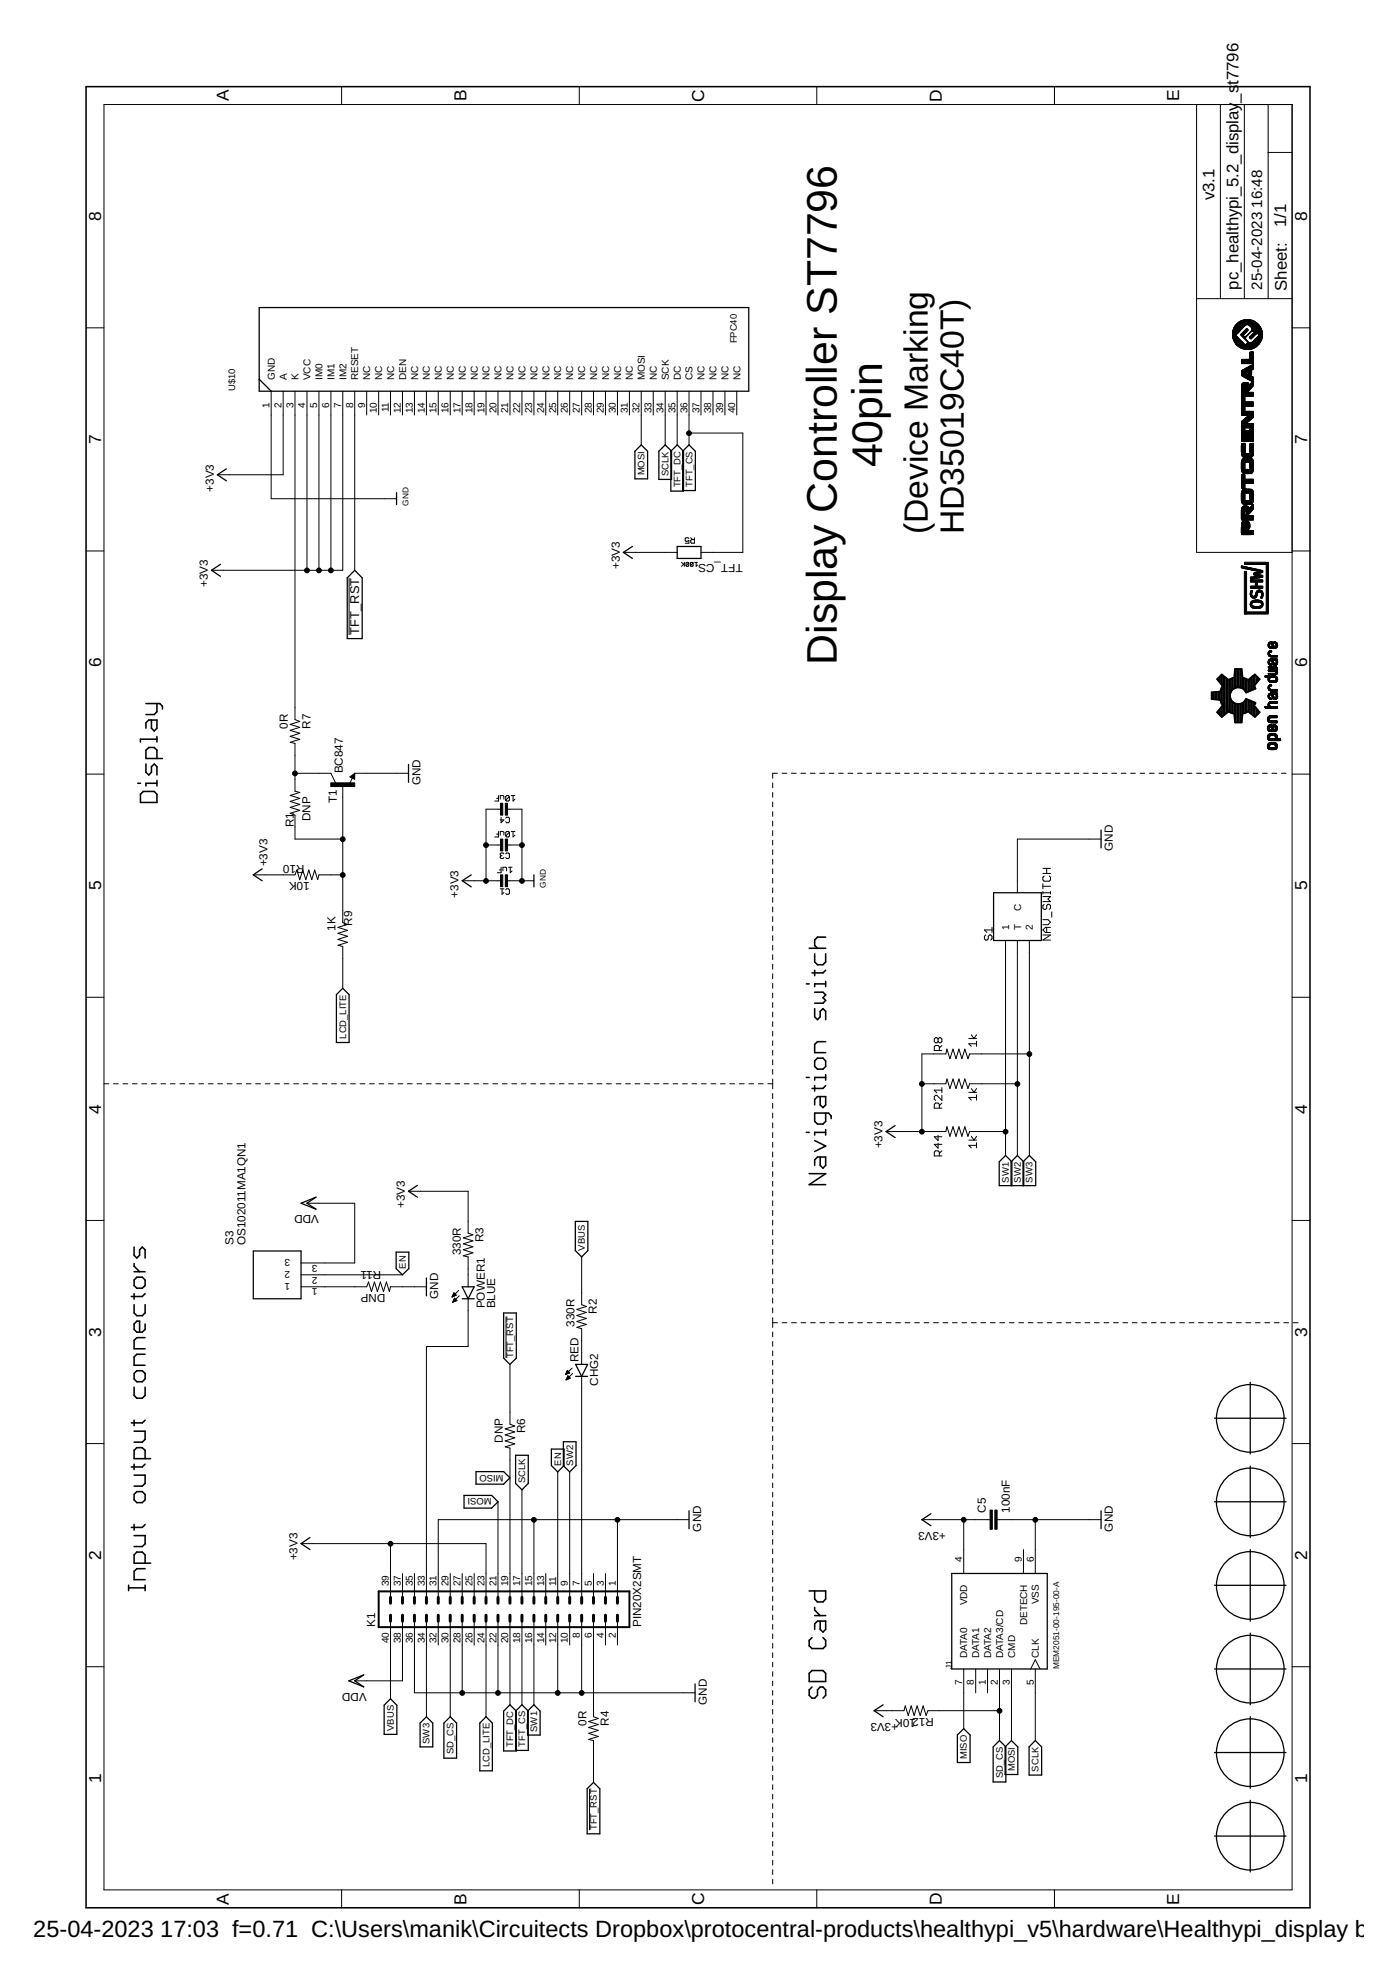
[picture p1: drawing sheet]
<svg xmlns="http://www.w3.org/2000/svg" width="210mm" height="297mm" viewBox="0 0 210 297" stroke-linecap="round" stroke-linejoin="round" font-family="sans-serif">
<defs><g id="words">
<g font-size="6.4">
<text x="132.6" y="70.2" transform="rotate(-90 132.6 70.2)">40pin</text>
<text x="125.7" y="99.9" transform="rotate(-90 125.7 99.9)">Display Controller ST7796</text>
</g>
<g font-size="5.1">
<text x="139.4" y="80.3" transform="rotate(-90 139.4 80.3)">(Device Marking</text>
<text x="144.8" y="80.3" transform="rotate(-90 144.8 80.3)">HD35019C40T)</text>
</g>
<g font-size="3.5">
<text x="5" y="291">25-04-2023</text>
<text x="24.1" y="291">17:03 f=0.71 C:\Users\manik\Circuitects Dropbox\protocentral-products\healthypi_v5\hardware\Healthypi_display board</text>
</g>
<g font-size="2.6">
<text x="34.4" y="15.2" transform="rotate(-90 34.4 15.2)">A</text>
<text x="70.1" y="15.2" transform="rotate(-90 70.1 15.2)">B</text>
<text x="105.8" y="15.3" transform="rotate(-90 105.8 15.3)">C</text>
<text x="141.5" y="15.3" transform="rotate(-90 141.5 15.3)">D</text>
<text x="177.2" y="15.2" transform="rotate(-90 177.2 15.2)">E</text>
<text x="15.2" y="33.2" transform="rotate(-90 15.2 33.2)">8</text>
<text x="196.4" y="33.2" transform="rotate(-90 196.4 33.2)">8</text>
<text x="15.2" y="66.7" transform="rotate(-90 15.2 66.7)">7</text>
<text x="196.4" y="66.7" transform="rotate(-90 196.4 66.7)">7</text>
<text x="15.2" y="100.3" transform="rotate(-90 15.2 100.3)">6</text>
<text x="196.4" y="100.3" transform="rotate(-90 196.4 100.3)">6</text>
<text x="15.2" y="133.8" transform="rotate(-90 15.2 133.8)">5</text>
<text x="196.4" y="133.8" transform="rotate(-90 196.4 133.8)">5</text>
<text x="15.2" y="167.3" transform="rotate(-90 15.2 167.3)">4</text>
<text x="196.4" y="167.3" transform="rotate(-90 196.4 167.3)">4</text>
<text x="15.2" y="200.8" transform="rotate(-90 15.2 200.8)">3</text>
<text x="196.4" y="200.8" transform="rotate(-90 196.4 200.8)">3</text>
<text x="15.2" y="234.4" transform="rotate(-90 15.2 234.4)">2</text>
<text x="196.4" y="234.4" transform="rotate(-90 196.4 234.4)">2</text>
<text x="15.2" y="267.9" transform="rotate(-90 15.2 267.9)">1</text>
<text x="196.4" y="267.9" transform="rotate(-90 196.4 267.9)">1</text>
<text x="34.4" y="286.2" transform="rotate(-90 34.4 286.2)">A</text>
<text x="70.1" y="286.2" transform="rotate(-90 70.1 286.2)">B</text>
<text x="105.8" y="286.2" transform="rotate(-90 105.8 286.2)">C</text>
<text x="141.5" y="286.2" transform="rotate(-90 141.5 286.2)">D</text>
<text x="177.2" y="286.2" transform="rotate(-90 177.2 286.2)">E</text>
</g>
<g font-size="2.5">
<text x="186.1" y="15.4" transform="rotate(-90 186.1 15.4)">_s</text>
<text x="186.1" y="12.7" transform="rotate(-90 186.1 12.7)">t7796</text>
<text x="182.5" y="30.1" transform="rotate(-90 182.5 30.1)">v3.1</text>
<text x="193.2" y="34.1" transform="rotate(-90 193.2 34.1)">1/1</text>
<text x="186.1" y="43.5" transform="rotate(-90 186.1 43.5)">pc_healthypi_5.2_display</text>
<text x="193.3" y="43.7" transform="rotate(-90 193.3 43.7)">Sheet:</text>
</g>
<g font-size="2.3">
<text x="189.7" y="31.2" transform="rotate(-90 189.7 31.2)">16:48</text>
<text x="189.7" y="43.5" transform="rotate(-90 189.7 43.5)">25-04-2023</text>
</g>
<text font-size="1.9" x="54" y="95.4" transform="rotate(-90 54 95.4)">TFT_RST</text>
<g font-size="1.8">
<text x="32.1" y="73.8" transform="rotate(-90 32.1 73.8)">+3V3</text>
<text x="31.2" y="88.2" transform="rotate(-90 31.2 88.2)">+3V3</text>
<text x="93.1" y="85.5" transform="rotate(-90 93.1 85.5)">+3V3</text>
<text x="111.6" y="84.8" transform="rotate(-180 111.6 84.8)">TFT_CS</text>
<text x="43.2" y="109.5" transform="rotate(-90 43.2 109.5)">0R</text>
<text x="46.6" y="109.5" transform="rotate(-90 46.6 109.5)">R7</text>
<text x="51.5" y="116.2" transform="rotate(-90 51.5 116.2)">BC847</text>
<text x="63.2" y="118" transform="rotate(-90 63.2 118)">GND</text>
<text x="44.2" y="124.3" transform="rotate(-90 44.2 124.3)">R1</text>
<text x="46.7" y="123.4" transform="rotate(-90 46.7 123.4)">DNP</text>
<text x="50.6" y="120.7" transform="rotate(-90 50.6 120.7)">T1</text>
<text x="40.2" y="130.2" transform="rotate(-90 40.2 130.2)">+3V3</text>
<text x="45.8" y="130" transform="rotate(-180 45.8 130)">R10</text>
<text x="167.2" y="127.9" transform="rotate(-90 167.2 127.9)">GND</text>
<text x="46.5" y="132.5" transform="rotate(-180 46.5 132.5)">10K</text>
<text x="68.9" y="134.9" transform="rotate(-90 68.9 134.9)">+3V3</text>
<text x="50.4" y="139.9" transform="rotate(-90 50.4 139.9)">1K</text>
<text x="52.9" y="139.1" transform="rotate(-90 52.9 139.1)">R9</text>
<text x="132.6" y="172.5" transform="rotate(-90 132.6 172.5)">+3V3</text>
<text x="47.9" y="182.6" transform="rotate(-180 47.9 182.6)">VDD</text>
<text x="60.8" y="181.5" transform="rotate(-90 60.8 181.5)">+3V3</text>
<text x="35.1" y="187.1" transform="rotate(-90 35.1 187.1)">S3</text>
<text x="36.9" y="187.1" transform="rotate(-90 36.9 187.1)">OS102011MA1QN1</text>
<text x="57.3" y="191" transform="rotate(-180 57.3 191)">R11</text>
<text x="69.3" y="188.6" transform="rotate(-90 69.3 188.6)">330R</text>
<text x="72.7" y="186.6" transform="rotate(-90 72.7 186.6)">R3</text>
<text x="57.9" y="194.4" transform="rotate(-180 57.9 194.4)">DNP</text>
<text x="65.9" y="195.1" transform="rotate(-90 65.9 195.1)">GND</text>
<text x="72.9" y="196.6" transform="rotate(-90 72.9 196.6)">POWER1</text>
<text x="74.4" y="196.6" transform="rotate(-90 74.4 196.6)">BLUE</text>
<text x="89.7" y="197.4" transform="rotate(-90 89.7 197.4)">R2</text>
<text x="86.3" y="199.3" transform="rotate(-90 86.3 199.3)">330R</text>
<text x="86.9" y="204.6" transform="rotate(-90 86.9 204.6)">RED</text>
<text x="89.9" y="208.2" transform="rotate(-90 89.9 208.2)">CHG2</text>
<text x="78.9" y="215.3" transform="rotate(-90 78.9 215.3)">R6</text>
<text x="75.5" y="216.8" transform="rotate(-90 75.5 216.8)">DNP</text>
<text x="148.1" y="227.3" transform="rotate(-90 148.1 227.3)">C5</text>
<text x="151.7" y="227.3" transform="rotate(-90 151.7 227.3)">100nF</text>
<text x="105.3" y="230.1" transform="rotate(-90 105.3 230.1)">GND</text>
<text x="142.1" y="230.1" transform="rotate(-180 142.1 230.1)">+3V3</text>
<text x="167.2" y="230.1" transform="rotate(-90 167.2 230.1)">GND</text>
<text x="44.7" y="234.4" transform="rotate(-90 44.7 234.4)">+3V3</text>
<text x="56.3" y="244.5" transform="rotate(-90 56.3 244.5)">K1</text>
<text x="96.4" y="244.5" transform="rotate(-90 96.4 244.5)">PIN20X2SMT</text>
<text x="55.1" y="254.3" transform="rotate(-180 55.1 254.3)">VDD</text>
<text x="106.2" y="256.1" transform="rotate(-90 106.2 256.1)">GND</text>
<text x="88.1" y="259.3" transform="rotate(-90 88.1 259.3)">0R</text>
<text x="91.5" y="259.3" transform="rotate(-90 91.5 259.3)">R4</text>
<text x="134.9" y="258.8" transform="rotate(-180 134.9 258.8)">+3V3</text>
<text x="140.3" y="258.1" transform="rotate(-180 140.3 258.1)">R1210K</text>
</g>
<g font-size="1.5">
<text x="41.3" y="57.1" transform="rotate(-90 41.3 57.1)">GND</text>
<text x="43.1" y="57.1" transform="rotate(-90 43.1 57.1)">A</text>
<text x="44.9" y="57.1" transform="rotate(-90 44.9 57.1)">K</text>
<text x="46.7" y="57.1" transform="rotate(-90 46.7 57.1)">VCC</text>
<text x="48.5" y="57.1" transform="rotate(-90 48.5 57.1)">IM0</text>
<text x="50.2" y="57.1" transform="rotate(-90 50.2 57.1)">IM1</text>
<text x="52" y="57.1" transform="rotate(-90 52 57.1)">IM2</text>
<text x="53.8" y="57.1" transform="rotate(-90 53.8 57.1)">RESET</text>
<text x="55.6" y="57.1" transform="rotate(-90 55.6 57.1)">NC</text>
<text x="57.4" y="57.1" transform="rotate(-90 57.4 57.1)">NC</text>
<text x="59.2" y="57.1" transform="rotate(-90 59.2 57.1)">NC</text>
<text x="61" y="57.1" transform="rotate(-90 61 57.1)">DEN</text>
<text x="62.8" y="57.1" transform="rotate(-90 62.8 57.1)">NC</text>
<text x="64.6" y="57.1" transform="rotate(-90 64.6 57.1)">NC</text>
<text x="66.4" y="57.1" transform="rotate(-90 66.4 57.1)">NC</text>
<text x="68.2" y="57.1" transform="rotate(-90 68.2 57.1)">NC</text>
<text x="70" y="57.1" transform="rotate(-90 70 57.1)">NC</text>
<text x="71.8" y="57.1" transform="rotate(-90 71.8 57.1)">NC</text>
<text x="73.6" y="57.1" transform="rotate(-90 73.6 57.1)">NC</text>
<text x="75.4" y="57.1" transform="rotate(-90 75.4 57.1)">NC</text>
<text x="77.2" y="57.1" transform="rotate(-90 77.2 57.1)">NC</text>
<text x="79" y="57.1" transform="rotate(-90 79 57.1)">NC</text>
<text x="80.7" y="57.1" transform="rotate(-90 80.7 57.1)">NC</text>
<text x="82.5" y="57.1" transform="rotate(-90 82.5 57.1)">NC</text>
<text x="84.3" y="57.1" transform="rotate(-90 84.3 57.1)">NC</text>
<text x="86.1" y="57.1" transform="rotate(-90 86.1 57.1)">NC</text>
<text x="87.9" y="57.1" transform="rotate(-90 87.9 57.1)">NC</text>
<text x="89.7" y="57.1" transform="rotate(-90 89.7 57.1)">NC</text>
<text x="91.5" y="57.1" transform="rotate(-90 91.5 57.1)">NC</text>
<text x="93.3" y="57.1" transform="rotate(-90 93.3 57.1)">NC</text>
<text x="95.1" y="57.1" transform="rotate(-90 95.1 57.1)">NC</text>
<text x="96.9" y="57.1" transform="rotate(-90 96.9 57.1)">MOSI</text>
<text x="98.7" y="57.1" transform="rotate(-90 98.7 57.1)">NC</text>
<text x="100.5" y="57.1" transform="rotate(-90 100.5 57.1)">SCK</text>
<text x="102.3" y="57.1" transform="rotate(-90 102.3 57.1)">DC</text>
<text x="104.1" y="57.1" transform="rotate(-90 104.1 57.1)">CS</text>
<text x="105.9" y="57.1" transform="rotate(-90 105.9 57.1)">NC</text>
<text x="107.7" y="57.1" transform="rotate(-90 107.7 57.1)">NC</text>
<text x="109.5" y="57.1" transform="rotate(-90 109.5 57.1)">NC</text>
<text x="111.2" y="57.1" transform="rotate(-90 111.2 57.1)">NC</text>
<text x="40.5" y="61.3" transform="rotate(-90 40.5 61.3)">1</text>
<text x="42.3" y="61.3" transform="rotate(-90 42.3 61.3)">2</text>
<text x="44.1" y="61.3" transform="rotate(-90 44.1 61.3)">3</text>
<text x="45.9" y="61.3" transform="rotate(-90 45.9 61.3)">4</text>
<text x="47.7" y="61.3" transform="rotate(-90 47.7 61.3)">5</text>
<text x="49.5" y="61.3" transform="rotate(-90 49.5 61.3)">6</text>
<text x="51.3" y="61.3" transform="rotate(-90 51.3 61.3)">7</text>
<text x="53" y="61.3" transform="rotate(-90 53 61.3)">8</text>
<text x="54.8" y="61.3" transform="rotate(-90 54.8 61.3)">9</text>
<text x="56.6" y="62.1" transform="rotate(-90 56.6 62.1)">10</text>
<text x="58.4" y="62" transform="rotate(-90 58.4 62)">11</text>
<text x="60.2" y="62.1" transform="rotate(-90 60.2 62.1)">12</text>
<text x="62" y="62.1" transform="rotate(-90 62 62.1)">13</text>
<text x="63.8" y="62.1" transform="rotate(-90 63.8 62.1)">14</text>
<text x="65.6" y="62.1" transform="rotate(-90 65.6 62.1)">15</text>
<text x="67.4" y="62.1" transform="rotate(-90 67.4 62.1)">16</text>
<text x="69.2" y="62.1" transform="rotate(-90 69.2 62.1)">17</text>
<text x="71" y="62.1" transform="rotate(-90 71 62.1)">18</text>
<text x="72.8" y="62.1" transform="rotate(-90 72.8 62.1)">19</text>
<text x="74.6" y="62.1" transform="rotate(-90 74.6 62.1)">20</text>
<text x="76.4" y="62.1" transform="rotate(-90 76.4 62.1)">21</text>
<text x="78.2" y="62.1" transform="rotate(-90 78.2 62.1)">22</text>
<text x="80" y="62.1" transform="rotate(-90 80 62.1)">23</text>
<text x="81.8" y="62.1" transform="rotate(-90 81.8 62.1)">24</text>
<text x="83.5" y="62.1" transform="rotate(-90 83.5 62.1)">25</text>
<text x="85.3" y="62.1" transform="rotate(-90 85.3 62.1)">26</text>
<text x="87.1" y="62.1" transform="rotate(-90 87.1 62.1)">27</text>
<text x="88.9" y="62.1" transform="rotate(-90 88.9 62.1)">28</text>
<text x="90.7" y="62.1" transform="rotate(-90 90.7 62.1)">29</text>
<text x="92.5" y="62.1" transform="rotate(-90 92.5 62.1)">30</text>
<text x="94.3" y="62.1" transform="rotate(-90 94.3 62.1)">31</text>
<text x="96.1" y="62.1" transform="rotate(-90 96.1 62.1)">32</text>
<text x="97.9" y="62.1" transform="rotate(-90 97.9 62.1)">33</text>
<text x="99.7" y="62.1" transform="rotate(-90 99.7 62.1)">34</text>
<text x="101.5" y="62.1" transform="rotate(-90 101.5 62.1)">35</text>
<text x="103.3" y="62.1" transform="rotate(-90 103.3 62.1)">36</text>
<text x="105.1" y="62.1" transform="rotate(-90 105.1 62.1)">37</text>
<text x="106.9" y="62.1" transform="rotate(-90 106.9 62.1)">38</text>
<text x="108.7" y="62.1" transform="rotate(-90 108.7 62.1)">39</text>
<text x="110.5" y="62.1" transform="rotate(-90 110.5 62.1)">40</text>
<text x="153.4" y="136.9" transform="rotate(-90 153.4 136.9)">C</text>
<text x="151.6" y="139.7" transform="rotate(-90 151.6 139.7)">1</text>
<text x="153.4" y="139.7" transform="rotate(-90 153.4 139.7)">T</text>
<text x="155.2" y="139.7" transform="rotate(-90 155.2 139.7)">2</text>
<text x="43.6" y="191" transform="rotate(-180 43.6 191)">2</text>
<text x="43.6" y="189.2" transform="rotate(-180 43.6 189.2)">3</text>
<text x="47.7" y="191.8" transform="rotate(-180 47.7 191.8)">2</text>
<text x="47.7" y="190" transform="rotate(-180 47.7 190)">3</text>
<text x="43.6" y="192.8" transform="rotate(-180 43.6 192.8)">1</text>
<text x="47.7" y="193.6" transform="rotate(-180 47.7 193.6)">1</text>
<text x="58.4" y="238.3" transform="rotate(-90 58.4 238.3)">39</text>
<text x="60.2" y="238.3" transform="rotate(-90 60.2 238.3)">37</text>
<text x="62" y="238.3" transform="rotate(-90 62 238.3)">35</text>
<text x="63.8" y="238.3" transform="rotate(-90 63.8 238.3)">33</text>
<text x="65.6" y="238.3" transform="rotate(-90 65.6 238.3)">31</text>
<text x="67.4" y="238.3" transform="rotate(-90 67.4 238.3)">29</text>
<text x="69.2" y="238.3" transform="rotate(-90 69.2 238.3)">27</text>
<text x="71" y="238.3" transform="rotate(-90 71 238.3)">25</text>
<text x="72.8" y="238.3" transform="rotate(-90 72.8 238.3)">23</text>
<text x="74.6" y="238.3" transform="rotate(-90 74.6 238.3)">21</text>
<text x="76.4" y="238.3" transform="rotate(-90 76.4 238.3)">19</text>
<text x="78.2" y="238.3" transform="rotate(-90 78.2 238.3)">17</text>
<text x="80" y="238.3" transform="rotate(-90 80 238.3)">15</text>
<text x="81.8" y="238.3" transform="rotate(-90 81.8 238.3)">13</text>
<text x="83.5" y="238.3" transform="rotate(-90 83.5 238.3)">11</text>
<text x="85.3" y="238.3" transform="rotate(-90 85.3 238.3)">9</text>
<text x="87.1" y="238.3" transform="rotate(-90 87.1 238.3)">7</text>
<text x="88.9" y="238.3" transform="rotate(-90 88.9 238.3)">5</text>
<text x="90.7" y="238.3" transform="rotate(-90 90.7 238.3)">3</text>
<text x="92.5" y="238.3" transform="rotate(-90 92.5 238.3)">1</text>
<text x="144.5" y="234.8" transform="rotate(-90 144.5 234.8)">4</text>
<text x="153.5" y="234.8" transform="rotate(-90 153.5 234.8)">9</text>
<text x="155.3" y="234.8" transform="rotate(-90 155.3 234.8)">6</text>
<text x="145.3" y="241.2" transform="rotate(-90 145.3 241.2)">VDD</text>
<text x="154.3" y="244.2" transform="rotate(-90 154.3 244.2)">DETECH</text>
<text x="156.1" y="241" transform="rotate(-90 156.1 241)">VSS</text>
<text x="58.4" y="246.9" transform="rotate(-90 58.4 246.9)">40</text>
<text x="60.2" y="246.9" transform="rotate(-90 60.2 246.9)">38</text>
<text x="62" y="246.9" transform="rotate(-90 62 246.9)">36</text>
<text x="63.8" y="246.9" transform="rotate(-90 63.8 246.9)">34</text>
<text x="65.6" y="246.9" transform="rotate(-90 65.6 246.9)">32</text>
<text x="67.4" y="246.9" transform="rotate(-90 67.4 246.9)">30</text>
<text x="69.2" y="246.9" transform="rotate(-90 69.2 246.9)">28</text>
<text x="71" y="246.9" transform="rotate(-90 71 246.9)">26</text>
<text x="72.8" y="246.9" transform="rotate(-90 72.8 246.9)">24</text>
<text x="74.6" y="246.9" transform="rotate(-90 74.6 246.9)">22</text>
<text x="76.4" y="246.9" transform="rotate(-90 76.4 246.9)">20</text>
<text x="78.2" y="246.9" transform="rotate(-90 78.2 246.9)">18</text>
<text x="80" y="246.9" transform="rotate(-90 80 246.9)">16</text>
<text x="81.8" y="246.9" transform="rotate(-90 81.8 246.9)">14</text>
<text x="83.5" y="246.9" transform="rotate(-90 83.5 246.9)">12</text>
<text x="85.3" y="246.9" transform="rotate(-90 85.3 246.9)">10</text>
<text x="87.1" y="246.1" transform="rotate(-90 87.1 246.1)">8</text>
<text x="88.9" y="246.1" transform="rotate(-90 88.9 246.1)">6</text>
<text x="90.7" y="246.1" transform="rotate(-90 90.7 246.1)">4</text>
<text x="92.5" y="246.1" transform="rotate(-90 92.5 246.1)">2</text>
<text x="145.3" y="249.1" transform="rotate(-90 145.3 249.1)">DATA0</text>
<text x="147.1" y="249.1" transform="rotate(-90 147.1 249.1)">DATA1</text>
<text x="148.9" y="249.1" transform="rotate(-90 148.9 249.1)">DATA2</text>
<text x="150.7" y="249.1" transform="rotate(-90 150.7 249.1)">DATA3/CD</text>
<text x="152.5" y="249.1" transform="rotate(-90 152.5 249.1)">CMD</text>
<text x="156.1" y="249.1" transform="rotate(-90 156.1 249.1)">CLK</text>
<text x="144.5" y="253.2" transform="rotate(-90 144.5 253.2)">7</text>
<text x="146.3" y="253.2" transform="rotate(-90 146.3 253.2)">8</text>
<text x="148.1" y="253.2" transform="rotate(-90 148.1 253.2)">1</text>
<text x="149.9" y="253.2" transform="rotate(-90 149.9 253.2)">2</text>
<text x="151.7" y="253.2" transform="rotate(-90 151.7 253.2)">3</text>
<text x="155.3" y="253.2" transform="rotate(-90 155.3 253.2)">5</text>
</g>
<g font-size="1.4">
<text x="110.7" y="51.6" transform="rotate(-90 110.7 51.6)">FPC40</text>
<text x="35.4" y="58.8" transform="rotate(-90 35.4 58.8)">U$10</text>
<text x="96.9" y="71.4" transform="rotate(-90 96.9 71.4)">MOSI</text>
<text x="100.4" y="71.5" transform="rotate(-90 100.4 71.5)">SCLK</text>
<text x="102.2" y="73.2" transform="rotate(-90 102.2 73.2)">TFT_DC</text>
<text x="104" y="73.2" transform="rotate(-90 104 73.2)">TFT_CS</text>
<text x="52" y="156" transform="rotate(-90 52 156)">LCD_LITE</text>
<text x="151.6" y="177.7" transform="rotate(-90 151.6 177.7)">SW1</text>
<text x="153.4" y="177.7" transform="rotate(-90 153.4 177.7)">SW2</text>
<text x="155.2" y="177.7" transform="rotate(-90 155.2 177.7)">SW3</text>
<text x="61" y="190.6" transform="rotate(-90 61 190.6)">EN</text>
<text x="87.9" y="187.9" transform="rotate(-90 87.9 187.9)">VBUS</text>
<text x="77.1" y="204.1" transform="rotate(-90 77.1 204.1)">TFT_RST</text>
<text x="75.7" y="221.5" transform="rotate(-180 75.7 221.5)">MISO</text>
<text x="84.3" y="220.2" transform="rotate(-90 84.3 220.2)">EN</text>
<text x="86.1" y="220.2" transform="rotate(-90 86.1 220.2)">SW2</text>
<text x="73.9" y="225.1" transform="rotate(-180 73.9 225.1)">MOSI</text>
<text x="78.9" y="222.9" transform="rotate(-90 78.9 222.9)">SCLK</text>
<text x="59.2" y="260.1" transform="rotate(-90 59.2 260.1)">VBUS</text>
<text x="64.6" y="262" transform="rotate(-90 64.6 262)">SW3</text>
<text x="68.1" y="263.6" transform="rotate(-90 68.1 263.6)">SD_CS</text>
<text x="77.1" y="262.5" transform="rotate(-90 77.1 262.5)">TFT_DC</text>
<text x="78.9" y="262.4" transform="rotate(-90 78.9 262.4)">TFT_CS</text>
<text x="80.7" y="260.2" transform="rotate(-90 80.7 260.2)">SW1</text>
<text x="73.5" y="265.5" transform="rotate(-90 73.5 265.5)">LCD_LITE</text>
<text x="145.3" y="264.3" transform="rotate(-90 145.3 264.3)">MISO</text>
<text x="150.7" y="267.2" transform="rotate(-90 150.7 267.2)">SD_CS</text>
<text x="152.5" y="266.1" transform="rotate(-90 152.5 266.1)">MOSI</text>
<text x="156.1" y="266.2" transform="rotate(-90 156.1 266.2)">SCLK</text>
<text x="89.7" y="275" transform="rotate(-90 89.7 275)">TFT_RST</text>
</g>
<g font-size="1.2">
<text x="61.4" y="76" transform="rotate(-90 61.4 76)">GND</text>
<text x="82" y="133.4" transform="rotate(-90 82 133.4)">GND</text>
<text x="143" y="250.8" transform="rotate(-90 143 250.8)">J1</text>
<text x="159.2" y="250.8" transform="rotate(-90 159.2 250.8)">MEM2051-00-195-00-A</text>
</g>
</g></defs>
<g fill="none" stroke="#000" stroke-width=".15">
<path d="M15.6 15.7h178.5v268.3h-178.5zM51.3 13v2.7M87 13v2.7M122.7 13v2.7M158.4 13v2.7M179.8 15.7v67.3h14.3M183.4 15.7v29.2M187 15.7v29.2M190.5 15.7v29.2M190.5 22.9h3.6M12.9 49.3h2.7M40.7 58.8v16.1h18.9"/>
<path d="M42.5 58.8v12.5h-9.8M44.3 58.8v49.3l.7 .3-1.4 .4 1.4 .5-1.4 .4 1.4 .5-1.4 .4 1.4 .5-1.4 .4 .7 .2v7.2l.7 .2-1.4 .4 1.4 .5-1.4 .4 1.4 .5-1.4 .4 1.4 .5-1.4 .4 .7 .3v3.6h7.2M46.1 58.8v26.9M47.9 58.8v26.9M49.7 58.8v26.9M51.5 58.8v26.9h-19.7M53.3 58.8v26.9M55.1 58.8v3.6M56.9 58.8v3.6M58.7 58.8v3.6M60.5 58.8v3.6M62.3 58.8v3.6"/>
<path d="M64.1 58.8v3.6M65.8 58.8v3.6M67.6 58.8v3.6M69.4 58.8v3.6M71.2 58.8v3.6M73 58.8v3.6M74.8 58.8v3.6M76.6 58.8v3.6M78.4 58.8v3.6M80.2 58.8v3.6M82 58.8v3.6M83.8 58.8v3.6"/>
<path d="M85.6 58.8v3.6M87.4 58.8v3.6M89.2 58.8v3.6M91 58.8v3.6M92.8 58.8v3.6M94.6 58.8v3.6M96.4 58.8v8M98.1 58.8v3.6M99.9 58.8v8M101.7 58.8v8M103.5 58.8v8M105.3 58.8v3.6"/>
<path d="M107.1 58.8v3.6M108.9 58.8v3.6M110.7 58.8v3.6M179.8 44.9h14.3M194.1 49.3h2.7M103.5 65.1h8.1v17.9h-6.3M12.9 82.8h2.7M52.5 86.8v8.6M93.7 83h8M102.4 84.5l.3 .3M102.8 84.5v.6M102.8 84.7l-.4 .4"/>
<path d="M103.5 84.6l-.1-.1-.3 .1v.4M103.5 84.6v.4l-.1 .1-.3-.1M103.5 84.6l-.4 .4M103.5 80.9l-.1-.1h-.3l-.1 .1v.3l.1 .1 .4-.1v.4h-.5M103.8 80.8l.3 .3M104.1 84.6l-.1-.1-.3 .1v.4M104.1 84.6v.4l-.1 .1-.3-.1M104.1 84.6l-.4 .4M104.3 80.8v.8h-.4l-.1-.1v-.3l.1-.1h.4M104.4 84.5h.4M104.6 84.5v.6l.2-.2M190.6 96.7v.4"/>
<path d="M190.6 98v.4M190.6 99.3v.4M190.6 96.6v.6M190.6 97.9v.6M190.6 99.2v.5M190.6 99.2v.6M190.7 96.6v.7M190.7 97.9v.7M190.7 99.1v.7M190.7 97.8v.8M190.7 96.5v.8M190.7 99.1v.8"/>
<path d="M190.8 96.5v.8M190.8 97.8l-.1 .8M190.8 99.1v.8M190.8 97v.3M190.8 98.3v.4M190.8 99.6v.3M190.8 96.5v.3M190.8 97.8v.3M190.8 99v.4M190.8 97.1v.3M190.8 97.8v.2M190.8 98.4v.3"/>
<path d="M190.8 99.7v.2M190.8 99v.3M190.9 96.5v.2M190.9 97.2v.2M190.9 97.7v.3M190.9 98.4v.3M190.9 99v.3M190.9 99.7v.2M190.9 97.7v.2M190.9 98.5v.2M190.9 99v.2M190.9 99.8v.2"/>
<path d="M191 97.2v.2M191 97.7v.2M191 98.5v.2M191 99v.2M191 99.8v.2M191 96.4v.2M191 96.4v.3M191 96.4l.1 .4M191 99l.1 .3M191.1 96.4v.5M191.1 97.2v.2M191.1 97.8v.1"/>
<path d="M191.1 98.5v.2M191.1 99v.4M191.1 99.8v.2M191.1 96.5v.4M191.1 99v.5M191.2 96.5v.5M191.2 97.2v.2M191.2 98.5v.2M191.2 99v.6M191.2 96.6v.5M191.2 99v.7M191.2 96.6v.8"/>
<path d="M191.3 96.7v.7M191.3 98.5v.2M191.3 99v.8M191.3 96.8v.6M191.3 99v.2M191.3 99.3v.6M191.3 96.9v.5M191.3 99.4v.5M191.4 96.9v.5M191.4 98.5v.2M191.4 99v.2M191.4 99.5v.4"/>
<path d="M191.4 96.5h.1M191.4 97v.4M191.4 99.6v.3M191.4 96.4v.2M191.5 96.4v.2M191.5 97.1v.3M191.5 98.5v.2M191.5 99v.2M191.5 99.7v.3M191.5 97.2v.2M191.6 96.5v.2M191.6 97.2v.2"/>
<path d="M191.6 98.5v.2M191.6 99v.2M191.6 99.8v.2M191.6 99.7v.3M191.7 97.1l-.1 .3M191.7 96.5v.3M191.7 97.1v.3M191.7 98.5v.2M191.7 99v.2M191.7 99.7v.3M191.7 97v.3M191.7 99.4h.1"/>
<path d="M191.7 99.7v.2M191.7 96.5v.8M191.7 99.4v.5M191.8 96.5v.8M191.8 98.5v.2M191.8 99v.2M191.8 99.4v.5M191.8 96.6v.7M191.8 99.3v.6M191.9 96.6v.6M191.9 98.5v.2M191.9 99v.2"/>
<path d="M191.9 99.3v.5M191.9 96.8v.3M191.9 98.6v.1M191.9 99.1v.1M191.9 99.4v.3M191.9 98.7h.1M192 99.5v.1M192 99.5h.1M192 96.9v.1M194.1 82.8h2.7M12.9 116.3h2.7M44.3 116.2h5.4l.7 1.4"/>
<path d="M51.5 118v20.6l.7 .3-1.4 .4 1.4 .5-1.4 .4 1.4 .5-1.4 .4 1.4 .5-1.4 .4 .7 .2v6.3M52.6 116.7l.7-.5v.9zM52.9 116.9l-.4 .9M53.3 116.2h8.1M74.6 120h.3M74.9 119.5v.9h-.6M76.5 119.7v.5l-.1 .2h-.3l-.1-.2M76.5 119.7l-.1-.2h-.3l-.1 .2v.5M76.5 119.7l-.5 .5M76.8 119.5h.6M77.1 119.5v.9l.3-.3M116.1 117.6v.8"/>
<path d="M116.1 119.1v.7M116.8 116.2h-.7v.7M117.5 116.2h.7M118.9 116.2h.7M120.3 116.2h.8M121.8 116.2h.7M123.2 116.2h.7M124.6 116.2h.7M126 116.2h.7M127.4 116.2h.7M128.8 116.2h.7M130.2 116.2h.8"/>
<path d="M131.7 116.2h.7M133.1 116.2h.7M134.5 116.2h.7M135.9 116.2h.7M137.3 116.2h.7M138.7 116.2h.7M140.2 116.2h.7M141.6 116.2h.7M143 116.2h.7M144.4 116.2h.7M145.8 116.2h.7M147.2 116.2h.7"/>
<path d="M148.7 116.2h.7M150.1 116.2h.7M151.5 116.2h.7M152.9 116.2h.7M154.3 116.2h.7M155.7 116.2h.7M157.1 116.2h.8M158.6 116.2h.7M160 116.2h.7M161.4 116.2h.7M162.8 116.2h.7M164.2 116.2h.7"/>
<path d="M165.6 116.2h.7M167 116.2h.8M168.5 116.2h.7M169.9 116.2h.7M171.3 116.2h.7M172.7 116.2h.7M174.1 116.2h.7M175.5 116.2h.8M177 116.2h.7M178.4 116.2h.7M179.8 116.2h.7M181.2 116.2h.7"/>
<path d="M182.6 116.2h.7M184 116.2h.7M185.5 116.2h.7M186.9 116.2h.7M188.3 116.2h.7M189.7 116.2h.7M190.1 101.6v.1M190.1 106.2v.1M190.1 101.6v.2M190.1 106.2v.2M190.2 101.6v.2M190.2 106.2v.2"/>
<path d="M190.3 101.6v.2M190.3 106.2v.2M190.4 101.6v.2M190.4 106.2v.2M190.5 107.9v.3M190.5 109.3v.3M190.5 110.6v.3M190.5 112v.3M190.5 101.6v.2M190.5 106.2v.2M190.5 107.8v.5M190.5 109.1v.6"/>
<path d="M190.5 110.5v.5M190.5 111.8v.6M190.5 107.8v.6M190.5 101.6l.1 .2M190.6 100.2v.1M190.6 100.7v.1M190.6 101.2h.1M190.6 101.9v.3M190.6 103.1v.4M190.6 104.4v.4M190.6 105.7v.4M190.6 106.2v.2"/>
<path d="M190.6 107.7v.7M190.6 109.1v.6M190.6 110.4v.7M190.6 111.8v.7M190.6 101.2v.1M190.6 101.6v.7M190.6 103.1v.5M190.6 104.3v.6M190.6 105.6v.8M190.6 109v.8M190.6 111.7v.8M190.6 100.2v.2"/>
<path d="M190.6 100.7v.2M190.6 101.2v.2M190.6 101.6v.8M190.6 103v.7M190.6 110.3v.9M190.6 107.6v.9M190.7 100.2v.2M190.7 100.7v.2M190.7 101.2v.2M190.7 101.6v.8M190.7 103v.7M190.7 104.2v.7"/>
<path d="M190.7 105.5v.9M190.7 107.6v.9M190.7 109v.8M190.7 110.3v.9M190.7 111.7v.8M190.7 104.2v.8M190.7 108.9v1M190.7 111.7v.9M190.7 108.1v.4M190.7 109.5l.1 .4M190.7 110.8v.4M190.7 112.2l.1 .4"/>
<path d="M190.8 101.6l-.1 .8M190.8 102.9l-.1 .8M190.8 104.2l-.1 .8M190.8 105.5l-.1 .9M190.8 107.6l-.1 .4M190.8 108.9l-.1 .4M190.8 110.3l-.1 .4M190.8 111.6l-.1 .4M190.8 100.2v.2M190.8 100.7v.2M190.8 101.2v.2M190.8 102.2v.3"/>
<path d="M190.8 103.5v.3M190.8 104.7v.3M190.8 106v.4M190.8 108.2v.3M190.8 108.9v.4M190.8 109.6v.3M190.8 110.9v.4M190.8 112.2v.4M190.8 101.6v.3M190.8 102.9v.3M190.8 104.2v.3M190.8 105.5v.3"/>
<path d="M190.8 107.5v.4M190.8 110.3v.3M190.8 111.6v.4M190.8 104.8v.3M190.8 106.1v.3M190.8 111v.3M190.8 112.3v.3M190.8 102.9v.2M190.8 104.2v.2M190.8 105.4v.3M190.8 108.9v.3M190.8 111.6v.3"/>
<path d="M190.9 100.2v.2M190.9 100.7v.2M190.9 101.2v.2M190.9 101.6v.2M190.9 102.3v.2M190.9 102.9v.2M190.9 103.5v.3M190.9 104.1v.3M190.9 104.8v.3M190.9 105.4v.3M190.9 106.1v.3M190.9 107.5v.3"/>
<path d="M190.9 108.3v.3M190.9 108.9v.3M190.9 109.6v.3M190.9 110.2v.3M190.9 111v.3M190.9 111.6v.3M190.9 112.3v.3M190.9 103.6v.2M190.9 102.8v.3M190.9 104.9v.2M190.9 106.2v.2M190.9 112.4v.2"/>
<path d="M190.9 105.4v.2M191 100.2v.2M191 100.7v.2M191 101.2v.2M191 101.6v.2M191 102.3v.2M191 102.8v.3M191 103.6v.2M191 104.1v.2M191 104.9v.2M191 105.4v.2M191 106.2v.2"/>
<path d="M191 107.5v.3M191 108.3v.3M191 108.9v.4M191 109.7v.2M191 110.2v.3M191 111v.3M191 111.6v.3M191 112.4v.2M191 102.8v.2M191 104.1v.3M191 108.9v.5M191 102.9v.1"/>
<path d="M191 104.1l.1 .3M191 108.9l.1 .6M191.1 100.2v.2M191.1 100.7v.2M191.1 101.2v.2M191.1 101.6v.2M191.1 102.3v.2M191.1 103h.1M191.1 103.6v.2M191.1 104.1v.4M191.1 104.9v.2M191.1 105.4v.2"/>
<path d="M191.1 106.2v.2M191.1 107.5v.3M191.1 108.3v.3M191.1 108.9v.7M191.1 110.2v.3M191.1 111v.3M191.1 111.6v.3M191.1 112.4v.2M191.1 109.6v.3M191.1 116.2h.7M191.1 104.1v.5M191.1 108.9v1"/>
<path d="M191.2 100.2v.2M191.2 100.7v.2M191.2 101.2v.2M191.2 101.6v.2M191.2 102.3v.2M191.2 103.6v.2M191.2 104.1v.6M191.2 105.4v.2M191.2 106.2v.2M191.2 107.5v.3M191.2 108.3v.3M191.2 109v.9"/>
<path d="M191.2 110.2v.3M191.2 111v.3M191.2 111.6v.3M191.2 112.4v.2M191.2 104.1v.7M191.2 109.1v.8M191.2 109.2v.7M191.3 100.2v.2M191.3 100.7v.2M191.3 101.2v.2M191.3 101.6v.2M191.3 102.3v.2"/>
<path d="M191.3 103.6v.2M191.3 105.4v.2M191.3 106.2v.2M191.3 107.5v.3M191.3 108.3v.3M191.3 109.2v.7M191.3 110.2v.3M191.3 111v.3M191.3 111.6v.3M191.3 112.4v.2M191.3 104.1v.8M191.3 104.4v.6"/>
<path d="M191.3 108.9v.2M191.3 109.3v.6M191.3 104.1v.3M191.3 104.1v.2M191.3 104.6v.4M191.3 109.4v.5M191.4 100.2v.2M191.4 100.7v.2M191.4 101.2v.2M191.4 101.6v.2M191.4 102.3v.2M191.4 103.6v.2"/>
<path d="M191.4 104.1v.2M191.4 104.6v.5M191.4 105.4v.2M191.4 106.2v.2M191.4 107.5v.3M191.4 108.3v.3M191.4 108.9v.2M191.4 109.5v.4M191.4 110.2v.3M191.4 111v.3M191.4 111.6v.3M191.4 112.4v.2"/>
<path d="M191.4 104.7v.4M191.4 108.9v.3M191.4 109.6v.3M191.5 100.2v.2M191.5 100.7v.2M191.5 101.2v.2M191.5 101.6v.2M191.5 102.3v.2M191.5 103.6v.2M191.5 104.1v.2M191.5 104.8v.3M191.5 105.4v.2"/>
<path d="M191.5 106.2v.2M191.5 107.5v.3M191.5 108.3v.3M191.5 108.9v.3M191.5 109.6v.3M191.5 110.2v.3M191.5 111v.3M191.5 111.6v.3M191.5 112.4v.2M191.5 112.3v.3M191.5 104.9v.2M191.5 110.2v.4"/>
<path d="M191.6 100.2v.2M191.6 100.7v.2M191.6 101.2v.2M191.6 101.6v.2M191.6 103.6v.2M191.6 104.1v.2M191.6 104.9v.2M191.6 105.4v.2M191.6 106.2v.2M191.6 107.5v.3M191.6 108.3v.3M191.6 108.9v.3"/>
<path d="M191.6 110.3v.3M191.6 111.6v.3M191.6 102.3v.2M191.6 109.6v.3M191.6 110.9v.4M191.6 112.3v.3M191.6 100.6v.3M191.6 108.9v.4M191.6 111.6v.4M191.6 109.5v.4M191.6 112.2v.4M191.6 101.1v.3"/>
<path d="M191.6 108.9l.1 .4M191.6 110.3l.1 .4M191.6 111.6l.1 .5M191.7 104.8l-.1 .3M191.7 109.5l-.1 .4M191.7 110.8v.5M191.7 112.1l-.1 .5M191.7 100.2v.2M191.7 100.6v.3M191.7 101.1v.3M191.7 101.6v.3M191.7 102.2v.3"/>
<path d="M191.7 103.6v.2M191.7 104.1v.2M191.7 104.8v.3M191.7 105.4v.2M191.7 106.2v.2M191.7 107.5v.3M191.7 108.3v.3M191.7 108.9v1M191.7 110.3v1M191.7 111.7v.9M191.7 100.2v.3M191.7 109v.8"/>
<path d="M191.7 111.7v.8M191.7 104.5v.1M191.7 100.2v1.1M191.7 101.6l.1 .8M191.8 104.5l-.1 .6M191.8 109l-.1 .8M191.8 100.2v1.1M191.8 101.7v.7M191.8 103.6v.2M191.8 104.1v.2M191.8 104.5v.5M191.8 105.4v.2"/>
<path d="M191.8 106.2v.2M191.8 107.5v.3M191.8 108.3v.3M191.8 109v.8M191.8 110.4v.9M191.8 111.7v.8M191.8 109.1v.6M191.8 111.8v.6M191.9 100.2v1.1M191.9 101.7v.7M191.9 103.6v.2M191.9 104.1v.2"/>
<path d="M191.9 104.5v.5M191.9 105.4v.2M191.9 106.2v.2M191.9 107.5v.3M191.9 108.3v.3M191.9 109.1v.6M191.9 110.4v.9M191.9 111.8v.6M191.9 100.3v.9M191.9 101.8v.5M191.9 107.6v.2M191.9 108.4v.2"/>
<path d="M191.9 109.2v.4M191.9 110.5v.8M191.9 111.9v.5M191.9 104.5v.4M191.9 100.4v.3M191.9 100.9v.3M191.9 101.9v.3M191.9 103.7v.1M191.9 104.2v.1M191.9 104.5v.3M191.9 105.5v.1M191.9 106.3v.1"/>
<path d="M191.9 109.3v.2M191.9 110.7v.1M191.9 111v.3M191.9 112v.2M192 104.7h.1M192 102.1h.1M192 101h.1M192 111v.3M192.1 111v.3M192.2 111v.3M192.3 111v.3M192.4 111v.3"/>
<path d="M192.4 111.1v.2M192.4 111.2v.1M192.5 116.2h.7M194.1 116.3h2.7M38.1 131.4h6.2l.3-.7 .4 1.5 .5-1.5 .5 1.5 .4-1.5 .4 1.5 .5-1.5 .4 1.5 .2-.8h3.6M69.4 132.3h6M73 127h2.4M74.6 125.3h.3M74.9 124.9v.9h-.6M75 130.7h.3M75.2 125.5v-.6h.4l.1 .2v.4M75.2 120.1v-.6h.4l.1 .2v.4"/>
<path d="M75.2 133.5h.5M75.3 128.6l-.1 .1 .1 .3h.3l.1-.2M75.3 122.8v.8l.4-.4h-.5M75.3 130.3v.8h-.6M75.3 128.6h.1M75.4 121.6h-2.4v10.7M75.4 133.5v.9l.3-.3M75.6 130.9v-.6h.4l.1 .1v.5M75.7 128.3l-.1-.1h-.3l-.1 .1 .1 .3M76 122.9l.1-.1h.3l.1 .1v.6l-.1 .1h-.3l-.1-.1M76 128.3l.1-.1h.3l.1 .1v.5l-.1 .2h-.3l-.1-.2M76 133.7l.1-.2h.3l.1 .2v.5l-.1 .2h-.3l-.1-.2"/>
<path d="M76.1 132.3h4.1M76.1 127h2.3M76.1 121.6h2.3v10.7M76.4 130.3h.5M76.5 125.1l-.1-.2h-.3l-.1 .2v.5M76.5 125.1v.5l-.1 .2h-.3l-.1-.2M76.5 125.1l-.5 .5M76.7 130.3v.8l.2-.2M76.8 124.9h.6M77.1 124.9v.9l.3-.3M116.1 120.5v.7M116.1 121.9v.8"/>
<path d="M116.1 123.4v.7M116.1 124.8v.7M116.1 126.2v.8M116.1 127.7v.7M116.1 129.1v.7M116.1 130.5v.8M116.1 132v.7M116.1 133.4v.7M116.1 134.9v.7M116.1 136.3v.7M116.1 137.7v.8M116.1 139.1v.8"/>
<path d="M149.1 139.3v.8M149.1 139.7h-1.2l.4 .4M156.7 138.2h.8l.3 .4-.3 .3h-.8M156.7 132.8v.7M156.7 133.9v.4M156.7 134.7h1.1l-.3 .4 .3 .4h-1.1M156.7 134.1h1.1M156.7 133.2h1.1M156.7 131.2h1.1M156.7 130.5h1.1M156.9 135.9l-.2 .2v.3l.2 .2h.2l.2-.2v-.3l.2-.2h.1l.2 .2v.3l-.2 .2M156.9 131.6l-.2 .2v.4l.2 .2h.7l.2-.2v-.4l-.2-.2"/>
<path d="M157.3 130.5v.7M157.3 139.3v.8M157.8 139.3h-.7l-.4 .4 .4 .4h.7M157.8 133.9v.4M158 137v.8M165.4 126.1h-12.5v8M12.9 149.8h2.7M116.1 140.6v.7M116.1 142v.7M116.1 143.4v.8M116.1 144.9v.7M116.1 146.3v.7"/>
<path d="M116.1 147.8v.7M116.1 149.2v.7M116.1 150.6v.8M116.1 152.1v.7M116.1 153.5v.7M116.1 154.9v.8M116.1 156.4v.7M116.1 157.8v.7M116.1 159.2v.8M140.9 156.1l-.1-.2h-.2l-.2 .2v.4l.2 .2h.2l.1-.2M140.9 156.1v.4M140.9 156.1l.2-.2h.2l.2 .2v.4l-.2 .2h-.2l-.2-.2"/>
<path d="M141.1 157.8v-.5l-.2-.2h-.3l-.2 .2v.5h1.1M141.5 157.1l-.4 .4M145.6 156h1.1M145.9 155.5l.4 .5 .4-.5M146.7 156.4v.8M146.7 156.8h-1.1l.3 .4M148.1 140.5l-.2 .2v.4l.2 .1h.2l.2-.1v-.4l.2-.2h.2l.2 .2v.4l-.2 .1M151.1 141.3v32.3M152.9 141.3v32.3M154.7 141.3v32.3M154.7 158.3h-9l-.3 .8-.4-1.5-.5 1.5-.4-1.5-.5 1.5-.4-1.5-.5 1.5-.4-1.5-.2 .7h-3.6v11.7M156.7 140.5h1.1l-1.1 .7h1.1"/>
<path d="M194.1 149.8h2.7M15.6 162.8h.7M17 162.8h.8M18.5 162.8h.7M19.9 162.8h.7M21.3 162.8h.7M22.8 162.8h.7M24.2 162.8h.7M25.6 162.8h.7M27 162.8h.7M28.4 162.8h.8M29.9 162.8h.7"/>
<path d="M31.3 162.8h.7M32.7 162.8h.7M34.1 162.8h.8M35.6 162.8h.7M37 162.8h.7M38.4 162.8h.7M39.9 162.8h.7M41.3 162.8h.7M42.7 162.8h.7M44.1 162.8h.8M45.6 162.8h.7M47 162.8h.7"/>
<path d="M48.4 162.8h.7M49.8 162.8h.7M51.2 162.8h.8M52.7 162.8h.7M54.1 162.8h.7M55.5 162.8h.7M57 162.8h.7M58.4 162.8h.7M59.8 162.8h.7M61.2 162.8h.7M61.4 179h8.9v6.3l.8 .2-1.5 .5 1.5 .4-1.5 .5 1.5 .4-1.5 .5 1.5 .4-1.5 .5 .7 .1v4.5M62.7 162.8h.7"/>
<path d="M64.1 162.8h.7M65.5 162.8h.7M66.9 162.8h.7M68.3 162.8h.8M69.8 162.8h.7M71.2 162.8h.7M72.6 162.8h.7M74 162.8h.8M75.5 162.8h.7M76.9 162.8h.7M78.3 162.8h.7M79.8 162.8h.7"/>
<path d="M81.2 162.8h.7M82.6 162.8h.7M84 162.8h.8M85.4 162.8h.8M86.9 162.8h.7M88.3 162.8h.7M89.7 162.8h.7M91.1 162.8h.8M92.6 162.8h.7M94 162.8h.7M95.4 162.8h.7M96.9 162.8h.7"/>
<path d="M98.3 162.8h.7M99.7 162.8h.7M101.1 162.8h.7M102.6 162.8h.7M104 162.8h.7M105.4 162.8h.7M106.8 162.8h.7M108.2 162.8h.8M109.7 162.8h.7M111.1 162.8h.7M112.5 162.8h.7M113.9 162.8h.8"/>
<path d="M115.4 162.8h.7M116.1 160.7v.7M116.1 162.1v1.5M116.1 164.3v.8M116.1 165.8v.7M116.1 167.2v.8M116.1 168.7v.8M116.1 170.2v.7M116.1 171.6v.8M116.1 173.1v.7M116.1 174.5v.8M116.1 176v.8"/>
<path d="M116.1 177.5v.7M116.1 178.9v.8M133.1 170h9l.2-.7 .4 1.4 .5-1.4 .4 1.4 .5-1.4 .4 1.4 .5-1.4 .4 1.4 .3-.7h5.4M138.5 162.8h3.6l.2-.7 .4 1.5 .5-1.5 .4 1.5 .5-1.5 .4 1.5 .5-1.5 .4 1.5 .3-.8h7.2M140.9 171.7v.8l-.5-.6h1.1M140.9 170.6v.8l-.5-.6h1.1M141.1 173.7v-.6l-.2-.2h-.3l-.2 .2v.6h1.1M141.1 166.5v-.6l-.2-.2h-.3l-.2 .2v.6h1.1M141.5 164.6v.7l-.7-.7h-.2l-.2 .2v.3l.2 .2M141.5 172.9l-.4 .4M141.5 165.7l-.4 .4M141.5 163.4v.8"/>
<path d="M141.5 163.8h-1.1l.4 .4M145.6 171.3h1.1M145.6 164.1h1.1M145.9 170.7l.4 .6 .4-.6M145.9 163.6l.4 .5 .4-.5M146.7 172.1h-1.1l.3 .4M146.7 164.5v.8M146.7 171.7v.8M146.7 164.9h-1.1l.3 .4M12.9 183.4h2.7M45.2 193.3h9.9l.3-.7 .4 1.5 .5-1.5 .4 1.5 .4-1.5 .5 1.5 .5-1.5 .4 1.5 .2-.8h5.4M45.2 191.5h15.3"/>
<path d="M46.1 180.8h7.2v9h-8.1M67.9 194.8v.1M68 194.6v.2M68 195.6v.1M68.1 194.4v.4M68.1 195.5v.1M68.2 194.3v.5M68.2 195.3v.3M68.2 194.2l.4 .4-.7 .3zM68.3 194.3v.4M68.3 195.1v.5M68.3 194.4v.3"/>
<path d="M68.3 195.1v.4M68.4 194.5v.1M68.4 195.2v.3M68.5 194.5v.1M68.5 195.2v.3M68.6 195.3v.1M68.6 195.4l-.6 .3M68.7 195.4l-.4-.3-.3 .6M68.9 193.9l-1 1M69 194.7l-1 1M70.3 195.1v7.2h-6.2v37.7M76 197.8v6.2"/>
<path d="M87.4 188.8v7.2l.7 .3-1.4 .4 1.4 .5-1.4 .5 1.4 .4-1.4 .4 1.4 .5-1.4 .4 .7 .2v5.4M116.1 180.4v.8M116.1 181.9v.7M116.1 183.3v.8M116.1 184.8v.7M116.1 186.3v.7M116.1 187.7v.8M116.1 189.2v.7M116.1 190.6v.8M116.1 192.1v.8M116.1 193.6v.7M116.1 195v.8"/>
<path d="M116.1 196.5v.8M116.1 198v1.4M116.1 198.7h.7M117.5 198.7h.7M118.9 198.7h.8M120.4 198.7h.7M121.8 198.7h.7M123.2 198.7h.7M124.6 198.7h.7M126 198.7h.8M127.5 198.7h.7M128.9 198.7h.7"/>
<path d="M130.3 198.7h.7M131.7 198.7h.8M133.2 198.7h.7M134.6 198.7h.7M136 198.7h.7M137.4 198.7h.7M138.9 198.7h.7M140.3 198.7h.7M141.7 198.7h.7M143.1 198.7h.7M144.5 198.7h.7M146 198.7h.7"/>
<path d="M147.4 198.7h.7M148.8 198.7h.7M150.2 198.7h.7M151.7 198.7h.7M153.1 198.7h.7M154.5 198.7h.7M155.9 198.7h.7M157.3 198.7h.8M158.8 198.7h.7M160.2 198.7h.7M161.6 198.7h.7M163 198.7h.7"/>
<path d="M164.4 198.7h.8M165.9 198.7h.7M167.3 198.7h.7M168.7 198.7h.7M170.1 198.7h.8M171.6 198.7h.7M173 198.7h.7M174.4 198.7h.7M175.8 198.7h.8M177.2 198.7h.8M178.7 198.7h.7M180.1 198.7h.7"/>
<path d="M181.5 198.7h.7M182.9 198.7h.8M184.4 198.7h.7M185.8 198.7h.7M187.2 198.7h.7M188.6 198.7h.7M190.1 198.7h.7M191.5 198.7h.7M192.9 198.7h.7M194.1 183.4h2.7M194.3 198.7h.7M12.9 216.9h2.7"/>
<path d="M76.6 205v9l.7 .2-1.4 .5 1.4 .4-1.4 .5 1.4 .4-1.4 .5 1.4 .4-1.4 .5 .7 .2v22.4M85 206.4v.1M85.1 206.2v.3M85.1 207.2v.1M85.2 206v.4M85.2 207v.3M85.2 205.9l.4 .4-.6 .2zM85.3 205.9v.5M85.3 206.9v.3M85.3 206v.4M85.3 206.7v.5M85.3 206.7l-.3 .6"/>
<path d="M85.3 206.7l.4 .4-.7 .2M85.4 206.1v.2M85.4 206.8v.4M85.5 206.1v.2M85.5 206.9v.3M85.6 206.2v.1M85.6 206.9v.2M85.6 207v.1M86 205.5l-1 1M86 206.4l-1 .9M87.4 206.8v33.2M116.1 200.1v.8"/>
<path d="M116.1 201.5v.8M116.1 203v.7M116.1 204.4v.7M116.1 205.8v.7M116.1 207.2v.7M116.1 208.6v.8M116.1 210.1v.7M116.1 211.5v.7M116.1 212.9v.7M116.1 214.3v.7M116.1 215.7v.8M116.1 217.1v.8"/>
<path d="M116.1 218.6v.7M116.1 220v.7M194.1 216.9h2.7M45.2 231.9h27.8v8.1M58.7 231.9v8.1M60.5 236.4v3.6M62.3 236.4v3.6M67.6 236.4v3.6M69.4 236.4v3.6M71.2 236.4v3.6M74.8 225.6v14.4M78.4 223.8v16.2"/>
<path d="M80.2 228.3v11.7M82 236.4v3.6M83.8 221.1v18.9M85.6 221.1v18.9M89.2 236.4v3.6M91 236.4v3.6M92.8 228.3v11.7M103.5 228.3h-37.7v11.7M116.1 221.4v.7M116.1 222.8v.7M116.1 224.2v.7M116.1 225.7v.7"/>
<path d="M116.1 227.1v.7M116.1 228.5v.7M116.1 229.9v.7M116.1 231.3v.7M116.1 232.7v.7M116.1 234.1v.8M116.1 235.6v.7M116.1 237v.7M116.1 238.4v.7M116.1 239.8v.7M138.5 228.3h10.2M144.8 228.3v8.1"/>
<path d="M149.8 228.3h15.6M153.8 232.8v3.6M155.6 228.3v8.1M12.9 250.4h2.7M58.7 243.6v11.6M60.5 243.6v8.9h-7.2M62.3 243.6v10.7h42.1M64.1 243.6v14.3M65.8 243.6v3.6M67.6 243.6v14.3M69.4 243.6v10.7M71.2 243.6v3.6"/>
<path d="M73 243.6v14.3M74.8 243.6v10.7M76.6 243.6v12.5M78.4 243.6v12.5M80.2 243.6v12.5M82 243.6v3.6M83.8 243.6v10.7M85.6 243.6v3.6M87.4 243.6v10.7M89.2 243.6v14.3l.7 .3-1.4 .5 1.4 .4-1.4 .4 1.4 .5-1.4 .4 1.4 .5-1.4 .4 .7 .2v6.3M91 243.6v3.6M92.8 243.6v3.6"/>
<path d="M116.1 241.2v.8M116.1 242.7v.7M116.1 244.1v.7M116.1 245.5v.7M116.1 246.9v.7M116.1 248.3v.7M116.1 249.7v.7M116.1 251.2v.7M116.1 252.6v.7M116.1 254v.7M116.1 255.4v.7M116.1 256.8v.7"/>
<path d="M116.1 258.3v.7M116.1 259.7v.7M131.3 257h4.5l.2-.7 .5 1.4 .4-1.4 .5 1.4 .4-1.4 .5 1.4 .4-1.4 .4 1.4 .3-.7h10.8M144.8 250.8v8.9M146.6 250.8v3.5M148.4 250.8v3.5M150.2 250.8v10.7M152 250.8v10.7M154.9 250.8l.7-1.4 .7 1.4M155.6 250.8v10.7M194.1 250.4h2.7M88.6 268.8v6.2"/>
<path d="M116.1 261.1v.7M116.1 262.5v.7M116.1 263.9v.7M116.1 265.3v.7M116.1 266.7v.8M116.1 268.2v.7M116.1 269.6v.7M116.1 271v.7M116.1 272.4v.7M116.1 273.8v.8M116.1 275.3v.7M116.1 276.7v.7"/>
<path d="M116.1 278.1v.7M116.1 279.5v.7M51.3 284v2.6M87 284v2.6M116.1 280.9v.7M116.1 282.3v.7M122.7 284v2.6M158.4 284v2.6"/>
</g>
<g fill="none" stroke="#000" stroke-width=".19">
<path d="M38.9 46.2h73.6v12.6h-73.6zM38.9 57l1.8 1.8M34 70.4l-1.3 .9 1.3 .9M59.6 74v1.8M96.4 66.8l.9 1v4.1h-1.9v-4.1zM99.9 66.8l1 1v4.2h-1.9v-4.2zM101.7 66.8l1 1v6h-1.9v-6zM103.5 66.8l1 1v5.9h-1.9v-5.9zM33.1 84.8l-1.3 .9 1.3 .9M53.3 85.7l1.1 1.1v9.1h-2.2v-9.1zM95 82.1l-1.3 .9 1.3 .9M101.7 82.1h3.6v1.8h-3.6z"/>
<path d="M52.9 116.7l.2-.1v.3l-.3-.2 .4-.3v.5M61.4 114.9v2.6M39.4 130.5l-1.3 .9 1.3 .9M70.8 131.4l-1.4 .9 1.4 .9M80.2 131.4v1.8M149.3 134.1h7.2v7.2h-7.2zM165.4 124.7v2.7M51.5 148.5l1 .9v7.2h-2v-7.2zM62.7 178.1l-1.3 .9 1.3 .9M134.5 169.1l-1.4 .9 1.4 .9M151.9 178.1v-3.5l1-1 .9 1v3.5M152 178.1v-3.5l-.9-1-1 1v3.5h5.5v-3.5l-.9-1-1 1v3.5"/>
<path d="M38.1 188h7.1v7.1h-7.1zM45.2 180.8l2.3-.9-1.4 .9 1.4 .9zM59.5 188.1h1.9v2.5l-.9 .9-1-.9zM64.1 192v2.7M69.4 193.3h1.8l-.9 1.8zM69.4 195.1h1.8M75.7 197.3h1.9v6.7l-1 1-.9-1zM86.4 183.5h1.9v4.4l-.9 .9-1-.9zM77.5 218.7h1.9v4.2l-1 .9-.9-.9zM82.8 217.7h2v2.5l-1 .9-1-.9zM84.6 216.6h2v3.6l-1 .9-1-.9zM86.5 205h1.8l-.9 1.8z"/>
<path d="M86.5 206.8h1.8M182.5 213.1h10.7M187.9 207.7v10.8M46.6 231l-1.4 .9 1.4 .9M69.7 224.7h4.2l.9 .9-.9 1h-4.2zM71.5 221.1h4.2l.9 .9-.9 1h-4.2zM103.5 227v2.7M139.9 227.4l-1.4 .9 1.4 .9M143 236.4h14.4v14.4h-14.4zM165.4 227v2.7M182.5 238.2h10.7M182.5 225.6h10.7"/>
<path d="M187.9 220.3v10.7M187.9 232.8v10.8M52.4 252.5l2.3-.8-1.4 .8 1.4 .9zM58.7 255.2l.9 1v4.4h-1.9v-4.4zM64.1 257.9l.9 1v3.6h-1.9v-3.6zM67.6 257.9l1 1v5.3h-1.9v-5.3zM73 257.9l1 1v7.2h-1.9v-7.2zM76.6 256.1l1 1v6h-1.9v-6zM78.4 256.1l1 1v5.9h-1.9v-5.9zM80.2 256.1l1 1v3.6h-1.9v-3.6zM104.4 253v2.7M132.7 256.1l-1.4 .9 1.4 .9"/>
<path d="M182.5 250.8h10.7M187.9 245.4v10.7M187.9 257.9v10.8M89.2 267.8l.9 1v6.7h-1.9v-6.7zM143.8 260.7l1-1 1 1v4.1h-2zM150.2 261.5l.9 1v5.2h-1.9v-5.2zM152 261.5l.9 1v4.1h-1.9v-4.1zM155.6 261.5l.9 1v4.2h-1.9v-4.2zM182.5 275.9h10.7M182.5 263.3h10.7M187.9 270.5v10.8"/>
<circle cx="187.9" cy="213.1" r="5.1"/>
<circle cx="187.9" cy="225.7" r="5.1"/>
<circle cx="187.9" cy="238.2" r="5.1"/>
<circle cx="187.9" cy="250.8" r="5.1"/>
<circle cx="187.9" cy="275.9" r="5.1"/>
<circle cx="187.9" cy="263.3" r="5.1"/>
</g>
<g fill="none" stroke="#000" stroke-width=".23">
<path d="M12.9 13h183.9v273.6h-183.9zM20.7 117.7h.4M21.1 119.3l.4-.4h1.7l.4 .4v1.3h-2.5zM21.9 114.8v1.2l.5 .4 .4-.4v-.8l.4-.4 .4 .4v1.2M21.9 105.7h2.1l.4 .4v.4M22.8 108.2v1.2l.4 .4 .4-.4v-1.2h-1.2l-.5 .4v.8M23.6 105.7v1.2l-.4 .5h-1.3M23.6 110.7v.8M23.6 114v-1.3l-.4-.4h-.8l-.5 .4v1.3h2.5M23.6 117.3v.8M23.6 111.1h-2.5v.4M23.6 117.7h-1.7v.4"/>
<path d="M121.2 147.8h.4M121.6 142.5h2.5M122.4 143.3v1.2l.4 .4h.9l.4-.4v-1.2M122.4 151.6v1.2l.4 .4 .4-.4v-.8l.5-.4 .4 .4v1.2M122.4 145.8v.8M122.4 149.1h1.3l.4 .4-.4 .4 .4 .4-.4 .4h-1.3M122.8 159h.9l.4 .4v.8l-.4 .4h-.9l-.4-.4v-.8zM124.1 147.4v.9M124.1 140.8h-1.3l-.4 .4v.8l.4 .5M124.1 147.8h-1.7v.5M124.1 156.5h-1.3l-.4 .4v1.3h1.7M124.1 145.8l-.4 .4h-1.7"/>
<path d="M121.2 170.1h.4M121.2 161.9h.4M121.6 176.3h2.5l-2.5 1.7h2.5M122.4 163.1v.8M122.4 171.4l1.7 .8-1.7 .8M123.2 164.8v1.2l.5 .4 .4-.4v-1.2h-1.3l-.4 .4v.8M123.2 173.8v1.3l.5 .4 .4-.4v-1.3h-1.3l-.4 .5v.8M124.1 161.5v.8M124.1 167.2v1.3l-.4 .4h-.9l-.4-.4v-1.3h2.1l.4 .5v.4M124.1 169.7v.8M124.1 161.9h-1.7v.4M124.1 170.1h-1.7v.4"/>
<path d="M124.1 163.1l-.4 .4h-1.7M20.2 187.4v1.2l.4 .4 .4-.4v-.8l.4-.4 .4 .4v1.2M20.2 196v1.3l.4 .4h.8l.4-.4v-1.3M20.2 189.8v.4l.8 .9M20.2 194.4v.8M20.2 191.1h1.6M20.6 191.9h.8l.4 .4v.8l-.4 .4h-.8l-.4-.4v-.8zM21.8 198.9v.8l-.4 .5h-.8l-.4-.5v-.8l.4-.4h.4v1.7M21.8 194.4l-.4 .4h-1.7M20.2 208.4v1.3l.4 .4h.8l.4-.4v-1.3M20.2 215h1.6v1.3l-.4 .4h-1.2M20.2 213.4v.8"/>
<path d="M20.2 220v.8M20.6 206h.8l.4 .4v.8l-.4 .4h-.8l-.4-.4v-.8zM21.8 219.2v-1.3l-.4-.4h-.8l-.4 .4v1.3h2.4M21.8 201h-1.2l-.4 .4v1.2h1.6M21.8 203.5h-1.2l-.4 .4v1.2h1.6M21.8 220l-.4 .4h-1.7M21.8 213.4l-.4 .4h-1.7M19.3 238.6h2.5M19.3 238.2v.8M20.2 221.6h1.6v1.3l-.4 .4h-1.2M20.2 230.7h1.6v1.3l-.4 .4h-1.2M20.2 229.1v.8"/>
<path d="M20.6 224.1h.8l.4 .4v.9l-.4 .4h-.8l-.4-.4v-.9zM21.8 234.9v-1.3l-.4-.4h-.8l-.4 .4v1.3h2.4M21.8 238.2v.8M21.8 235.7h-1.2l-.4 .4v1.2h1.6M21.8 229.1l-.4 .4h-1.7M121.6 239h2.5v1.3l-.4 .4h-.9l-.4-.4v-1.3M121.6 251.4l.4-.4h1.7l.4 .4v1.2h-2.5zM122 253.5l-.4 .4v.8l.4 .4h.4l.4-.4v-.8l.4-.4h.5l.4 .4v.8l-.4 .4M122 246l-.4 .5v.8l.4 .4h1.7l.4-.4v-.8l-.4-.5M122.4 241.5v.4l.8 .8M122.4 242.7h1.7M123.2 243.6v1.2l.5 .4 .4-.4v-1.2h-1.3l-.4 .4v.8"/>
</g>
<g fill="none" stroke="#000" stroke-width=".28">
<path d="M182.1 104v1M182.4 104v1.1M182.6 104v1.1M182.8 103.9v1.2M183.1 101.9v.4M183.1 103.9v1.2M183.1 106.8v.4M183.3 101.6v1M183.3 103.9v1.3M183.3 106.5v.9M183.5 101.4v1.4M183.5 103.4v2.3"/>
<path d="M183.5 106.2v1.5M183.8 101.5v6M184 101.7v5.7M184.3 101.9v5.3M184.5 102.1v4.9M184.7 102.1v4.9M185 102v1.9M185 105.1v2M185.2 101.9v1.7M185.2 105.4v1.8M185.4 101.8l.2-1.3h1l.1 1.3 .8 .4 1.1-.9 .7 .7M185.4 101.8l-.8 .4-1-.9-.7 .7 .8 1.1-.3 .8-1.3 .1v1l1.3 .2 .3 .8-.8 1 .7 .7 1-.8 .8 .3"/>
<path d="M185.4 101.8v1.6M185.4 105.6v1.6M185.7 103.3a1.26 1.26 0 0 0-.9 1.1 1.26 1.26 0 0 0 .7 1.2M185.7 103.3h.6l.6 .2M185.7 100.5v2.8M185.7 105.7v2.8M185.9 100.5v2.8M185.9 105.8v2.7M186.1 100.5v2.8M186.1 105.8v2.7M186.4 100.5v2.8M186.4 105.7v2.8"/>
<path d="M186.6 101.2v2.2M186.6 105.7v2.2M186.9 105.5l.3-.5 1.4 .6-.2 .4 .9 1M186.9 105.5l-.4 .2-.4 .1-.6-.2M186.9 101.9v1.6M186.9 105.5v1.7M187.1 102v1.8M187.1 105.2v1.9M187.3 102.1v1.9M187.3 105.1v1.9M187.6 102.2v1.7M187.6 105.2v1.7"/>
<path d="M187.8 102v1.8M187.8 105.2v1.9M188 101.7v2M188 105.3v2M188.3 101.6v2M188.3 105.5v2M188.5 101.4v1.5M188.5 103.2v.3M188.5 105.5v.3M188.5 106.1v1.6M188.8 101.6v1M188.8 106.4v1.1"/>
<path d="M189 101.8v.5M189 106.7v.6M189.2 102v.1M189.2 107h.1M189.3 102l-.9 1.1 .2 .4-1.4 .6-.3-.6M189.3 107l-.7 .7-1.1-.8-.8 .3-.1 1.3h-1l-.2-1.3"/>
</g>
<g fill="#000" stroke="#000" stroke-width=".15">
<path d="M185.2 49.8v.8zM185.2 49.7l.1 1.1zM185.3 49.6v1.3zM185.3 49.5v1.5zM185.3 49.3l.1 1.8zM185.4 49.3v1.9zM185.4 49.2v2zM185.4 49.1l.1 2.2zM185.5 49.1v2.3zM185.5 49v2.5zM185.5 49l.1 2.5zM185.6 48.9v2.6z"/>
<path d="M185.6 48.9l.1 2.7zM185.7 50.4v1.3zM185.7 48.9v1.5zM185.7 48.8v1.5zM185.7 50.5l.1 1.3zM185.7 48.7l.1 1.6zM185.8 50.5v1.3zM185.8 48.7v1.5zM185.8 50.6l.1 1.3zM185.8 48.6l.1 1.6zM185.9 50.6v1.3zM185.9 48.6v1.5z"/>
<path d="M185.9 50.7v1.2zM185.9 50.7l.1 1.2zM185.9 48.5l.1 1.6zM186 50.7v1.3zM186 48.5v1.5zM186 50.8l.1 1.2zM186 48.5l.1 1.5zM186.1 50.8v1.3zM186.1 48.4v1.5zM186.1 50.9l.1 1.2zM186.1 48.4l.1 1.5zM186.2 50.9v1.2z"/>
<path d="M186.2 48.4v1.5zM186.2 50.9v1.3zM186.2 48.3v1.5zM186.2 51l.1 1.2zM186.2 48.3l.1 1.5zM186.3 51v1.2zM186.3 48.3v1.5zM186.3 48.3v1.4zM186.3 51.1l.1 1.1zM186.3 48.3l.1 1.3zM186.4 51.1v1.2zM186.4 48.2v1.4z"/>
<path d="M186.4 51.2v1.1zM186.4 48.3v1.3zM186.4 51.2l.1 1.1zM186.4 50.2l.1 .2zM186.4 48.2l.1 1.3zM186.5 51.2v1.1zM186.5 50.2v.2zM186.5 48.2v1.3zM186.5 51.3v1zM186.5 50.1v.3zM186.5 57.8l.1 1.8zM186.5 55.7l.1 .7z"/>
<path d="M186.5 54.1l.1 .5zM186.5 51.3l.1 1zM186.5 50.1l.1 .4zM186.5 48.2l.1 1.2zM186.6 57.7v1.8zM186.6 55.7v.8zM186.6 54v.6zM186.6 51.3v1zM186.6 50.1v.4zM186.6 48.2v1.2zM186.6 57.6l.1 1.9zM186.6 55.6l.1 .9z"/>
<path d="M186.6 54l.1 .6zM186.6 51.4l.1 1zM186.6 50l.1 .5zM186.6 48.1l.1 1.3zM186.6 57.6l.1 2zM186.6 48.1l.1 1.2zM186.7 57.6v2zM186.7 55.6v.9zM186.7 54v.6zM186.7 51.4v1zM186.7 50.5v.1zM186.7 50v.5z"/>
<path d="M186.7 48.1v1.2zM186.7 57.6l.1 1.9zM186.7 55.6l.1 .9zM186.7 54l.1 .6zM186.7 51.5l.1 .9zM186.7 50.5l.1 .2zM186.7 49.9l.1 .5zM186.7 48.1l.1 1.2zM186.8 57.6v1.9zM186.8 55.6v1zM186.8 54v.6zM186.8 51.5v.9z"/>
<path d="M186.8 50.5v.2zM186.8 49.9v.5zM186.8 48.1v1.1zM186.8 57.5v2zM186.8 55.5v1.1zM186.8 49.8v.6zM186.8 57.5l.1 2zM186.8 55.5l.1 1.1zM186.8 54l.1 .6zM186.8 51.6l.1 .8zM186.8 50.5l.1 .3zM186.8 49.8l.1 .5z"/>
<path d="M186.8 48.1l.1 1zM186.9 57.5v2zM186.9 55.5v1.1zM186.9 54v.6zM186.9 51.6v.8zM186.9 50.5v.3zM186.9 49.8v.5zM186.9 48v1.1zM186.9 51.6v.9zM186.9 49.7v.5zM186.9 48.1v1zM186.9 57.5l.1 2z"/>
<path d="M186.9 55.5l.1 1.2zM186.9 54l.1 .6zM186.9 51.7l.1 .8zM186.9 50.5l.1 .4zM186.9 49.7l.1 .5zM186.9 48.1l.1 .9zM187 57.5v2zM187 55.5v1.2zM187 54v.6zM187 51.7v.8zM187 50.5v.4zM187 49.7v.5z"/>
<path d="M187 48.1v.9zM187 55.4v1.3zM187 51.8v.7zM187 49.6v.5zM187 48v1zM187 57.5l.1 2zM187 55.4l.1 1.3zM187 54l.1 .6zM187 51.8l.1 .7zM187 50.5l.1 .5zM187 49.6l.1 .5zM187 48l.1 .9z"/>
<path d="M187.1 58.9v.6zM187.1 57.5v.7zM187.1 55.4v1.3zM187.1 54v.6zM187.1 51.8v.7zM187.1 50.5v.5zM187.1 49.6v.5zM187.1 48v.9zM187.1 58.9l.1 .6zM187.1 57.5l.1 .6zM187.1 55.4l.1 1.4zM187.1 54l.1 .6z"/>
<path d="M187.1 51.8l.1 .7zM187.1 50.5l.1 .6zM187.1 49.5l.1 .5zM187.1 48l.1 .9zM187.2 58.9v.6zM187.2 57.5v.6zM187.2 55.4v1.4zM187.2 54v.6zM187.2 51.8v.7zM187.2 50.9v.2zM187.2 50.5v.2zM187.2 49.5v.5z"/>
<path d="M187.2 48v.8zM187.2 56.1v.7zM187.2 55.3v.7zM187.2 51.7v.8zM187.2 51v.1zM187.2 50.5v.1zM187.2 58.9l.1 .6zM187.2 57.5l.1 .6zM187.2 56.1l.1 .7zM187.2 55.3l.1 .7zM187.2 54l.1 .6zM187.2 51.7l.1 .8z"/>
<path d="M187.2 51l.1 .2zM187.2 50.5l.1 .1zM187.2 49.4l.1 .5zM187.2 48l.1 .8zM187.3 58.9v.6zM187.3 57.5v.8zM187.3 56.1v.8zM187.3 55.3v.7zM187.3 54v.6zM187.3 51.7v.8zM187.3 51.1v.1zM187.3 49.4v.5z"/>
<path d="M187.3 48v.8zM187.3 57.5v2zM187.3 51.6v.9zM187.3 50.4v.1zM187.3 57.5l.1 2zM187.3 56.2l.1 .7zM187.3 55.2l.1 .8zM187.3 54l.1 .6zM187.3 51.6l.1 .9zM187.3 51.2l.1 .1zM187.3 50.4l.1 .1zM187.3 49.4l.1 .4z"/>
<path d="M187.3 48l.1 .7zM187.4 57.5v2zM187.4 56.2v.7zM187.4 55.2v.8zM187.4 54v.6zM187.4 51.5v1zM187.4 51.2v.1zM187.4 49.4v.4zM187.4 48v.7zM187.4 57.5l.1 2zM187.4 56.2l.1 .7zM187.4 55.2l.1 .7z"/>
<path d="M187.4 54l.1 .6zM187.4 51.5l.1 1zM187.4 51.2l.1 .1zM187.4 50.3l.1 .1zM187.4 49.4l.1 .3zM187.4 48l.1 .7zM187.5 58.9v.6zM187.5 57.5v1.4zM187.5 56.2v.8zM187.5 55.2v.7zM187.5 54v.6zM187.5 51.5v1z"/>
<path d="M187.5 51.3v.1zM187.5 50.3v.1zM187.5 49.5v.2zM187.5 48v.8zM187.5 50.2v.1zM187.5 58.9l.1 .6zM187.5 57.5l.1 1.3zM187.5 56.3l.1 .7zM187.5 55.1l.1 .8zM187.5 54l.1 .6zM187.5 51.4l.1 1.1zM187.5 50.2l.1 .1z"/>
<path d="M187.5 48l.1 .8zM187.6 58.9v.6zM187.6 57.6v1.2zM187.6 56.3v.7zM187.6 55.1v1zM187.6 54v.6zM187.6 51.4v1.1zM187.6 50.2v.1zM187.6 48v.8zM187.6 55.1v1.1zM187.6 51.5v1zM187.6 50.1v.1z"/>
<path d="M187.6 58.9l.1 .6zM187.6 57.7l.1 1zM187.6 56.3l.1 .7zM187.6 55.1l.1 1.1zM187.6 54l.1 .6zM187.6 51.5l.1 1zM187.6 50.1l.1 .1zM187.6 48l.1 .9zM187.7 58.9v.6zM187.7 57.8v.9zM187.7 56.3v.8zM187.7 55.1v1.1z"/>
<path d="M187.7 54v.6zM187.7 51.5v1zM187.7 48v.9zM187.7 57.8v.8zM187.7 50v.1zM187.7 58.9l.1 .6zM187.7 57.8l.1 .8zM187.7 56.4l.1 .7zM187.7 55l.1 1.2zM187.7 54l.1 .6zM187.7 51.5l.1 1zM187.7 50.6l.1 .2z"/>
<path d="M187.7 50l.1 .1zM187.7 48l.1 .9zM187.8 58.9v.6zM187.8 57.8v.7zM187.8 56.4v.7zM187.8 55v1.2zM187.8 54v.6zM187.8 51.5v1zM187.8 50.6v.2zM187.8 48v1zM187.8 57.7v.8zM187.8 55v1.3z"/>
<path d="M187.8 52.9v1.7zM187.8 49.9v.1zM187.8 48.1v.9zM187.8 58.9l.1 .6zM187.8 57.7l.1 .8zM187.8 56.5l.1 .7zM187.8 55l.1 1.3zM187.8 52.9l.1 1.7zM187.8 51.5l.1 1zM187.8 50.5l.1 .4zM187.8 49.9l.1 .1zM187.8 48.1l.1 .9z"/>
<path d="M187.9 58.9v.6zM187.9 57.7v.7zM187.9 56.5v.7zM187.9 55v1.3zM187.9 52.9v1.7zM187.9 51.5v1zM187.9 50.5v.4zM187.9 48.1v1zM187.9 58.9l.1 .6zM187.9 57.6l.1 .8zM187.9 56.5l.1 .7zM187.9 54.9l.1 1.4z"/>
<path d="M187.9 52.9l.1 1.7zM187.9 51.5l.1 1zM187.9 50.5l.1 .4zM187.9 49.8l.1 .1zM187.9 48l.1 1.1zM187.9 50.4l.1 .5zM187.9 48.1l.1 1zM188 58.9v.6zM188 57.5v.8zM188 56.5v.8zM188 54.9v1.4zM188 52.9v1.7z"/>
<path d="M188 51.5v1zM188 50.4v.5zM188 49.7v.1zM188 48.1v1.1zM188 58.9l.1 .6zM188 57.5l.1 .8zM188 56.5l.1 .8zM188 54.9l.1 1.5zM188 52.9l.1 1.7zM188 51.5l.1 1zM188 50.4l.1 .5zM188 49.7l.1 .1z"/>
<path d="M188 48.1l.1 1.1zM188 57.5l.1 .7zM188 56.6l.1 .7zM188 54.9l.1 .7zM188 50.3l.1 .5zM188 49.6l.1 .2zM188 48.1l.1 1.2zM188.1 58.9v.6zM188.1 57.4v.8zM188.1 56.6v.7zM188.1 54.8v.8zM188.1 52.9v1.7z"/>
<path d="M188.1 51.4v1zM188.1 50.3v.5zM188.1 49.5v.2zM188.1 48.1v1.3zM188.1 58.9l.1 .6zM188.1 57.4l.1 .7zM188.1 56.6l.1 .7zM188.1 54.8l.1 .8zM188.1 52.9l.1 1.7zM188.1 51.4l.1 1zM188.1 50.2l.1 .6zM188.1 48.1l.1 1.6z"/>
<path d="M188.2 58.9v.6zM188.2 57.4v.7zM188.2 56.6v.7zM188.2 54.8v.7zM188.2 52.9v1.7zM188.2 51.4v1zM188.2 50.2v.5zM188.2 48.1v1.6zM188.2 56.6v1.5zM188.2 51.3v1.1zM188.2 48.2v1.5zM188.2 58.9l.1 .6z"/>
<path d="M188.2 56.6l.1 1.4zM188.2 54.8l.1 .7zM188.2 52.9l.1 1.7zM188.2 51.3l.1 1.1zM188.2 50.1l.1 .6zM188.2 48.2l.1 1.5zM188.3 58.9v.6zM188.3 56.7v1.3zM188.3 54.8v.7zM188.3 52.9v1.7zM188.3 51.3v1.1zM188.3 50.1v.5z"/>
<path d="M188.3 48.2v1.5zM188.3 56.7v1.2zM188.3 54.7v.8zM188.3 51.3v1zM188.3 51.2l.1 1.1zM188.3 50l.1 .5zM188.3 48.2l.1 1.5zM188.4 51.2v1.1zM188.4 50v.5zM188.4 48.2v1.6zM188.4 51.1v1.2zM188.4 51.1l.1 1.2z"/>
<path d="M188.4 49.9l.1 .5zM188.4 48.3l.1 1.5zM188.5 51v1.3zM188.5 49.9v.5zM188.5 48.3v1.5zM188.5 51l.1 1.2zM188.5 49.8l.1 .6zM188.5 48.3l.1 1.5zM188.6 51v1.2zM188.6 49.8v.5zM188.6 48.3v1.4zM188.6 50.9v1.3z"/>
<path d="M188.6 48.3v2zM188.6 50.9l.1 1.3zM188.6 48.4l.1 1.9zM188.7 50.9v1.3zM188.7 48.4v1.8zM188.7 50.8v1.3zM188.7 50.8l.1 1.3zM188.7 48.5l.1 1.7zM188.8 50.8v1.3zM188.8 48.5v1.6zM188.8 50.7v1.3zM188.8 50.7l.1 1.3z"/>
<path d="M188.8 48.5l.1 1.6zM188.9 50.7v1.3zM188.9 48.6v1.4zM188.9 50.6l.1 1.3zM188.9 48.6l.1 1.5zM189 50.6v1.3zM189 48.6v1.5zM189 50.5v1.4zM189 48.7v1.4zM189 50.5l.1 1.3zM189 48.7l.1 1.5zM189.1 50.5v1.3z"/>
<path d="M189.1 48.7v1.5zM189.1 50.4v1.4zM189.1 48.8v1.4zM189.1 50.4l.1 1.3zM189.1 48.8l.1 1.5zM189.2 50.4v1.3zM189.2 48.9v1.4zM189.2 48.9l.1 2.7zM189.2 49l.1 2.6zM189.3 49v2.5zM189.3 49.1l.1 2.4zM189.3 49.1l.1 2.3z"/>
<path d="M189.4 49.2v2.2zM189.4 49.3l.1 2zM189.4 49.3l.1 1.9zM189.5 49.4v1.8zM189.5 49.5l.1 1.6zM189.6 49.6v1.4zM189.6 49.8v1zM189.6 49.9l.1 .8zM186.5 76.7v1.3zM186.5 74.1v1.1zM186.5 69.4v1.1zM186.5 67v.9z"/>
<path d="M186.5 76.3l.1 1.8zM186.5 73.9l.1 1.6zM186.5 71.3l.1 2.1zM186.5 69.2l.1 1.6zM186.5 66.7l.1 1.7zM186.5 64.4l.1 1.9zM186.5 63.3l.1 1zM186.5 61.8l.1 .6zM186.5 59.7l.1 2.1zM186.6 76.3v1.8zM186.6 73.8v1.7zM186.6 71.3v2.1z"/>
<path d="M186.6 69.1v1.8zM186.6 66.7v1.8zM186.6 64.4v1.9zM186.6 63.3v1zM186.6 61.8v.6zM186.6 59.7v2.1zM186.6 76.2l.1 1.9zM186.6 73.7l.1 1.9zM186.6 71.3l.1 2.1zM186.6 69l.1 2zM186.6 66.7l.1 1.8zM186.6 64.4l.1 1.9z"/>
<path d="M186.6 63.2l.1 1.1zM186.6 61.8l.1 .6zM186.6 59.7l.1 2.1zM186.6 66.7l.1 1.9zM186.7 76.1v2zM186.7 73.6v2.1zM186.7 71.3v2.1zM186.7 68.9v2.2zM186.7 66.7v1.9zM186.7 64.4v1.9zM186.7 63.2v1.1zM186.7 61.8v.6z"/>
<path d="M186.7 59.7v2.1zM186.7 76.1l.1 2zM186.7 73.5l.1 2.2zM186.7 71.3l.1 2.1zM186.7 68.9l.1 2.2zM186.7 66.7l.1 1.9zM186.7 64.4l.1 1.9zM186.7 63.2l.1 1.1zM186.7 61.8l.1 .6zM186.7 59.7l.1 2.1zM186.8 76.1v2zM186.8 73.5v2.2z"/>
<path d="M186.8 71.3v2.1zM186.8 68.9v2.2zM186.8 66.7v1.9zM186.8 64.4v1.9zM186.8 63.1v1.2zM186.8 61.8v.6zM186.8 59.7v2.1zM186.8 76.1l.1 2zM186.8 73.5l.1 2.3zM186.8 71.3l.1 2.1zM186.8 68.9l.1 2.2zM186.8 66.6l.1 2.1z"/>
<path d="M186.8 64.4l.1 1.9zM186.8 63.1l.1 1.2zM186.8 61.8l.1 .6zM186.8 59.7l.1 2.1zM186.9 76v2.1zM186.9 73.5v2.3zM186.9 71.3v2.1zM186.9 68.9v2.2zM186.9 66.6v2.1zM186.9 64.4v1.9zM186.9 63v1.3zM186.9 61.8v.6z"/>
<path d="M186.9 59.7v2.1zM186.9 76l.1 2.1zM186.9 73.5l.1 2.3zM186.9 71.3l.1 2.1zM186.9 68.9l.1 2.2zM186.9 66.6l.1 2.1zM186.9 64.4l.1 1.9zM186.9 63l.1 1.3zM186.9 61.8l.1 .6zM186.9 59.7l.1 2.1zM187 76v2.1zM187 73.5v2.3z"/>
<path d="M187 71.3v2.1zM187 68.9v2.2zM187 66.6v2.1zM187 64.4v1.9zM187 63v1.3zM187 61.8v.6zM187 59.7v2.1zM187 62.9v1.4zM187 77.3l.1 .8zM187 76l.1 .9zM187 75.2l.1 .6zM187 73.5l.1 .6z"/>
<path d="M187 72l.1 .6zM187 70.5l.1 .6zM187 68.9l.1 .5zM187 66.6l.1 2.1zM187 65.7l.1 .6zM187 62.9l.1 1.4zM187 61.8l.1 .6zM187 60.4l.1 .6zM187.1 78.3v.6zM187.1 77.5v.6zM187.1 76v.7zM187.1 75.2v.6z"/>
<path d="M187.1 73.5v.6zM187.1 72v.6zM187.1 70.5v.6zM187.1 68.9v.5zM187.1 68.1v.6zM187.1 65.7v.6zM187.1 62.8v1.5zM187.1 61.8v.6zM187.1 60.4v.6zM187.1 78.3l.1 .5zM187.1 77.5l.1 .6zM187.1 76l.1 .6z"/>
<path d="M187.1 75.2l.1 .6zM187.1 73.5l.1 .6zM187.1 72l.1 .6zM187.1 70.5l.1 .6zM187.1 68.9l.1 .5zM187.1 68.1l.1 .6zM187.1 65.7l.1 .6zM187.1 62.8l.1 1.5zM187.1 61.8l.1 .6zM187.1 60.4l.1 .6zM187.2 78.3v.5zM187.2 77.5v.6z"/>
<path d="M187.2 76v.6zM187.2 75.2v.6zM187.2 73.5v.6zM187.2 72v.6zM187.2 70.5v.6zM187.2 68.9v.5zM187.2 68.1v.6zM187.2 65.7v.6zM187.2 62.8v1.5zM187.2 61.8v.6zM187.2 60.4v.6zM187.2 64.7v.9z"/>
<path d="M187.2 78.3l.1 .6zM187.2 77.5l.1 .6zM187.2 76l.1 .7zM187.2 75.2l.1 .6zM187.2 73.5l.1 .6zM187.2 72l.1 .6zM187.2 70.5l.1 .6zM187.2 68.9l.1 .5zM187.2 68.1l.1 .6zM187.2 65.7l.1 .6zM187.2 64.7l.1 .9zM187.2 62.8l.1 1.5z"/>
<path d="M187.2 61.8l.1 .6zM187.2 60.4l.1 .6zM187.3 78.2v.8zM187.3 77.5v.6zM187.3 76v.7zM187.3 75.2v.6zM187.3 73.5v.6zM187.3 72v.6zM187.3 70.5v.7zM187.3 68.8v.6zM187.3 68.2v.5zM187.3 65.7v.6z"/>
<path d="M187.3 64.7v.9zM187.3 63.6v.7zM187.3 62.7v.9zM187.3 61.8v.6zM187.3 60.4v.6zM187.3 76v2.1zM187.3 76l.1 2.1zM187.3 75.2l.1 .6zM187.3 73.5l.1 .6zM187.3 72l.1 .6zM187.3 70.5l.1 .7zM187.3 68.8l.1 .6z"/>
<path d="M187.3 68.2l.1 .5zM187.3 65.7l.1 .6zM187.3 64.7l.1 .9zM187.3 63.6l.1 .7zM187.3 62.6l.1 .9zM187.3 61.8l.1 .6zM187.3 60.4l.1 .6zM187.4 76.1v2zM187.4 75.2v.6zM187.4 73.5v.6zM187.4 72v.6zM187.4 70.5v.7z"/>
<path d="M187.4 68.8v.6zM187.4 68.2v.5zM187.4 65.7v.6zM187.4 64.7v.9zM187.4 63.6v.7zM187.4 62.6v.9zM187.4 61.8v.6zM187.4 60.4v.6zM187.4 76.1l.1 2zM187.4 75.2l.1 .6zM187.4 73.5l.1 .6zM187.4 72l.1 .6z"/>
<path d="M187.4 70.5l.1 .7zM187.4 68.8l.1 .6zM187.4 68.2l.1 .5zM187.4 65.7l.1 .6zM187.4 64.7l.1 .9zM187.4 63.6l.1 .7zM187.4 62.6l.1 .9zM187.4 61.8l.1 .6zM187.4 60.4l.1 .6zM187.5 76.1v2zM187.5 75.2v.6zM187.5 73.5v.6z"/>
<path d="M187.5 72v.6zM187.5 70.5v.7zM187.5 68.8v.6zM187.5 68.2v.5zM187.5 65.7v.6zM187.5 64.7v.9zM187.5 63.6v.7zM187.5 62.6v.8zM187.5 61.8v.6zM187.5 60.4v.6zM187.5 78.3v1.3zM187.5 77.5v.6z"/>
<path d="M187.5 76.1v1.3zM187.5 62.5v.9zM187.5 78.3l.1 1.3zM187.5 77.5l.1 .6zM187.5 76.1l.1 1.3zM187.5 75.2l.1 .6zM187.5 73.5l.1 .6zM187.5 72l.1 .6zM187.5 70.6l.1 .6zM187.5 68.8l.1 .6zM187.5 68.2l.1 .5zM187.5 65.7l.1 .6z"/>
<path d="M187.5 64.7l.1 .9zM187.5 63.6l.1 .7zM187.5 62.5l.1 .9zM187.5 61.8l.1 .6zM187.5 60.4l.1 .6zM187.6 78.4v1.1zM187.6 77.5v.6zM187.6 76.1v1.2zM187.6 75.2v.6zM187.6 73.5v.6zM187.6 72v.6zM187.6 70.6v.6z"/>
<path d="M187.6 68.8v.6zM187.6 68.2v.5zM187.6 65.7v.6zM187.6 64.7v.9zM187.6 63.6v.7zM187.6 62.5v.9zM187.6 61.8v.6zM187.6 60.4v.6zM187.6 76.2v1.1zM187.6 61.8v1.5zM187.6 78.4l.1 1.1zM187.6 77.5l.1 .6z"/>
<path d="M187.6 76.2l.1 1zM187.6 75.2l.1 .6zM187.6 73.5l.1 .6zM187.6 72l.1 .6zM187.6 70.6l.1 .6zM187.6 68.8l.1 .6zM187.6 68.2l.1 .5zM187.6 65.7l.1 .6zM187.6 64.7l.1 .9zM187.6 63.6l.1 .7zM187.6 61.8l.1 1.5zM187.6 60.4l.1 .6z"/>
<path d="M187.7 78.5v.9zM187.7 77.5v.6zM187.7 76.3v.9zM187.7 75.2v.6zM187.7 73.5v.6zM187.7 72v.6zM187.7 70.6v.6zM187.7 68.8v.6zM187.7 68.2v.5zM187.7 65.7v.6zM187.7 63.6v.7zM187.7 61.8v1.4z"/>
<path d="M187.7 60.4v.6zM187.7 76.4v.8zM187.7 68.9v.5zM187.7 78.6l.1 .8zM187.7 77.5l.1 .6zM187.7 76.4l.1 .7zM187.7 75.2l.1 .6zM187.7 73.5l.1 .6zM187.7 72l.1 .6zM187.7 70.6l.1 .6zM187.7 68.9l.1 .5zM187.7 68.2l.1 .5z"/>
<path d="M187.7 65.7l.1 .6zM187.7 63.6l.1 .7zM187.7 61.8l.1 1.4zM187.7 60.4l.1 .6zM187.8 78.7v.5zM187.8 77.5v.6zM187.8 76.4v.7zM187.8 75v.8zM187.8 73.5v.6zM187.8 72v.6zM187.8 70.3v.9zM187.8 68.9v.5z"/>
<path d="M187.8 67.8v.9zM187.8 65.7v.6zM187.8 63.6v.7zM187.8 61.8v1.4zM187.8 60.4v.6zM187.8 76.3v.8zM187.8 73.5v2.3zM187.8 68.8v2.4zM187.8 66.7v2zM187.8 64.4v1.9zM187.8 61.8v1.3zM187.8 77.5l.1 .6z"/>
<path d="M187.8 76.3l.1 .7zM187.8 73.5l.1 2.3zM187.8 72l.1 .6zM187.8 68.8l.1 2.4zM187.8 66.7l.1 2zM187.8 64.4l.1 1.9zM187.8 63.6l.1 .7zM187.8 61.8l.1 1.3zM187.8 60.4l.1 .6zM187.9 77.5v.6zM187.9 76.2v.8zM187.9 73.5v2.3z"/>
<path d="M187.9 72v.6zM187.9 68.9v2.2zM187.9 66.7v2zM187.9 64.4v1.9zM187.9 63.6v.7zM187.9 61.8v1.3zM187.9 60.4v.6zM187.9 77.5l.1 .6zM187.9 76.2l.1 .7zM187.9 73.5l.1 2.3zM187.9 72l.1 .6zM187.9 68.9l.1 2.2z"/>
<path d="M187.9 66.7l.1 2zM187.9 64.4l.1 1.9zM187.9 63.6l.1 .7zM187.9 61.8l.1 1.3zM187.9 60.4l.1 .6zM187.9 76.1l.1 .8zM187.9 61.8l.1 1.2zM188 77.5v.6zM188 76.1v.8zM188 73.5v2.3zM188 72v.6zM188 68.9v2.2z"/>
<path d="M188 66.7v2zM188 64.4v1.9zM188 63.6v.7zM188 61.8v1.2zM188 60.4v.6zM188 77.5l.1 .6zM188 76.1l.1 .7zM188 73.5l.1 2.3zM188 72l.1 .6zM188 68.9l.1 2.2zM188 66.7l.1 1.9zM188 64.4l.1 1.9z"/>
<path d="M188 63.6l.1 .7zM188 61.8l.1 1.1zM188 60.4l.1 .6zM188 76l.1 .8zM188 73.5l.1 2.2zM188.1 77.5v.6zM188.1 76v.8zM188.1 73.6v2.1zM188.1 72v.6zM188.1 68.9v2.2zM188.1 66.6v2.1zM188.1 64.4v1.9z"/>
<path d="M188.1 63.6v.7zM188.1 61.8v1.1zM188.1 60.4v.6zM188.1 77.5l.1 .6zM188.1 75.9l.1 .8zM188.1 73.6l.1 2.1zM188.1 72l.1 .6zM188.1 69l.1 2zM188.1 66.6l.1 2zM188.1 64.4l.1 1.9zM188.1 63.6l.1 .7zM188.1 61.8l.1 1.1z"/>
<path d="M188.1 60.4l.1 .6zM188.2 77.5v.6zM188.2 75.9v.8zM188.2 73.6v2zM188.2 72v.6zM188.2 69v2zM188.2 66.6v2zM188.2 64.4v1.9zM188.2 63.6v.7zM188.2 61.8v1.1zM188.2 60.4v.6zM188.2 75.9v.7z"/>
<path d="M188.2 73.7v1.9zM188.2 61.8v1zM188.2 77.5l.1 .6zM188.2 75.8l.1 .8zM188.2 73.7l.1 1.8zM188.2 72l.1 .6zM188.2 69.1l.1 1.8zM188.2 66.6l.1 1.9zM188.2 64.4l.1 1.9zM188.2 63.6l.1 .7zM188.2 61.8l.1 1zM188.2 60.4l.1 .6z"/>
<path d="M188.3 77.5v.6zM188.3 75.8v.7zM188.3 73.8v1.6zM188.3 72v.6zM188.3 69.2v1.5zM188.3 66.6v1.8zM188.3 64.4v1.9zM188.3 63.6v.7zM188.3 61.8v.9zM188.3 60.4v.6zM188.3 75.8v.6zM188.3 74.1v1z"/>
<path d="M188.3 69.4v1.1zM188.3 66.6v1.5zM188.3 64.2v.1zM188.3 60.9v.1zM186.5 85v.3zM186.5 79.2v.9zM186.5 85l.1 .3zM186.5 78.6l.1 1.7zM186.6 85.1v.2zM186.6 78.5v1.8zM186.6 85l.1 .3zM186.6 78.4l.1 1.9z"/>
<path d="M186.7 85v.3zM186.7 78.3v2zM186.7 85.1l.1 .2zM186.7 78.3l.1 2zM186.8 85.1v.2zM186.8 78.3v2zM186.8 85.1v.3zM186.8 85.1l.1 .3zM186.8 78.3l.1 2zM186.9 85.1v.3zM186.9 78.3v2zM186.9 85.1l.1 .3z"/>
<path d="M186.9 78.3l.1 2zM187 85.9h.3v6.4h-.3zM187 85.1v.3zM187 84.5h3.2v.3h-3.2zM187 78.3v2zM187 85.1l.1 .3zM187 78.3l.1 2zM187.1 85.2v.2zM187.1 79.7v.6zM187.1 85.2l.1 .3zM187.1 79.7l.1 .6zM187.2 85.2v.3z"/>
<path d="M187.2 79.7v.6zM187.2 85.2l.1 .2zM187.2 79.7l.1 .6zM187.3 85.2v.2zM187.3 79.7v.6zM187.3 85.2v.3zM187.3 91.9h3.3v.4h-3.3zM187.3 78.3v2zM187.3 85.2l.1 .3zM187.3 78.3l.1 2zM187.4 85.2v.3zM187.4 78.3v2z"/>
<path d="M187.4 85.2l.1 .3zM187.4 78.3l.1 2zM187.5 85.2v.3zM187.5 78.3v2zM187.5 79.7v.6zM187.5 85.2l.1 .3zM187.5 79.7l.1 .6zM187.6 85.3v.2zM187.6 79.7v.6zM187.6 85.3l.1 .2zM187.6 79.7l.1 .6zM187.7 85.3v.3z"/>
<path d="M187.7 79.7v.6zM187.7 85.3l.1 .3zM187.7 79.7l.1 .6zM187.8 85.3v.3zM187.8 79.7v.6zM187.8 90.7l.1 .2zM187.8 89.1l.1 .3zM187.8 85.3l.1 .3zM187.8 79.7l.1 .6zM187.9 90.6v.4zM187.9 88.9v.6zM187.9 88.1v.3z"/>
<path d="M187.9 87.1v.3zM187.9 86.7v.3zM187.9 85.3v.3zM187.9 79.7v.6zM187.9 90.5l.1 .6zM187.9 88.8l.1 .8zM187.9 88.1l.1 .3zM187.9 87.1l.1 .3zM187.9 86.7l.1 .3zM187.9 85.3l.1 .3zM187.9 79.7l.1 .6zM187.9 90.4l.1 .8z"/>
<path d="M188 90.4v.8zM188 88.8v.9zM188 88.1v.3zM188 87.1v.3zM188 86.7v.3zM188 85.3v.3zM188 79.7v.6zM188 90.4l.1 .8zM188 88.8l.1 .9zM188 88.1l.1 .3zM188 87.1l.1 .3zM188 86.7l.1 .3z"/>
<path d="M188 85.3l.1 .3zM188 79.7l.1 .6zM188 90.3l.1 1zM188 88.8l.1 1zM188 85.4l.1 .2zM188.1 90.9v.4zM188.1 90.3v.4zM188.1 89.5v.3zM188.1 88.8v.2zM188.1 88.1v.3zM188.1 87.1v.3zM188.1 86.7v.3z"/>
<path d="M188.1 85.4v.2zM188.1 79.7v.6zM188.1 91l.1 .3zM188.1 90.3l.1 .3zM188.1 89.5l.1 .3zM188.1 88.8l.1 .1zM188.1 88.1l.1 .3zM188.1 87.1l.1 .3zM188.1 86.7l.1 .3zM188.1 85.4l.1 .2zM188.1 79.7l.1 .6zM188.2 91v.3z"/>
<path d="M188.2 90.3v.3zM188.2 89.5v.3zM188.2 88.8v.1zM188.2 88.1v.3zM188.2 87.1v.3zM188.2 86.7v.3zM188.2 85.4v.3zM188.2 79.7v.6zM188.2 91.1v.3zM188.2 89.6v.2zM188.2 91.1l.1 .3zM188.2 90.2l.1 .3z"/>
<path d="M188.2 89.6l.1 .3zM188.2 88.1l.1 .3zM188.2 87.1l.1 .3zM188.2 86.7l.1 .3zM188.2 85.4l.1 .3zM188.2 79.7l.1 .6zM188.3 91v.4zM188.3 90.2v.3zM188.3 89.6v.3zM188.3 88.1v.3zM188.3 87.1v.3zM188.3 86.7v.3z"/>
<path d="M188.3 85.4v.3zM188.3 79.7v.6zM188.3 91.1v.3zM188.3 91.1l.1 .3zM188.3 90.2l.1 .3zM188.3 89.6l.1 .3zM188.3 88.1l.1 .3zM188.3 87.1l.1 .3zM188.3 86.7l.1 .2zM188.3 85.4l.1 .3zM188.4 91.1v.3zM188.4 90.2v.3z"/>
<path d="M188.4 89.6v.3zM188.4 88.1v.3zM188.4 87.1v.3zM188.4 86.7v.2zM188.4 86.1v.3zM188.4 85.4v.3zM188.4 91.1l.1 .3zM188.4 90.2l.1 .3zM188.4 89.6l.1 .3zM188.4 88.1l.1 .3zM188.4 87.1l.1 .3zM188.4 86.7l.1 .2z"/>
<path d="M188.4 86.1l.1 .3zM188.4 85.4l.1 .3zM188.5 91.1v.3zM188.5 90.2v.3zM188.5 89.6v.3zM188.5 88.1v.3zM188.5 87.1v.3zM188.5 86.7v.2zM188.5 86.1v.3zM188.5 85.4v.3zM188.5 91.1l.1 .3zM188.5 90.1l.1 .4z"/>
<path d="M188.5 89.5l.1 .4zM188.5 88.1l.1 .3zM188.5 87.1l.1 .3zM188.5 86.6l.1 .3zM188.5 86.1l.1 .3zM188.5 85.4l.1 .3zM188.6 91.1v.3zM188.6 90.1v.4zM188.6 89.5v.3zM188.6 88.1v.3zM188.6 87.1v.3zM188.6 86.6v.3z"/>
<path d="M188.6 86v.4zM188.6 85.5v.2zM188.6 90.1v.3zM188.6 91.1l.1 .3zM188.6 90.1l.1 .3zM188.6 89.3l.1 .5zM188.6 87.1l.1 1.3zM188.6 86.6l.1 .3zM188.6 86l.1 .4zM188.6 85.5l.1 .2zM188.7 91.1v.3zM188.7 90.1v.3z"/>
<path d="M188.7 89.2v.6zM188.7 87.1v1.3zM188.7 86.6v.3zM188.7 86v.4zM188.7 85.5v.2zM188.7 89v.8zM188.7 86v.5zM188.7 85.5v.3zM188.7 91.1l.1 .3zM188.7 90.1l.1 .3zM188.7 88.9l.1 .8zM188.7 87.1l.1 1.3z"/>
<path d="M188.7 86.6l.1 .3zM188.7 86l.1 .5zM188.7 85.5l.1 .3zM188.8 91.1v.3zM188.8 90.1v.3zM188.8 88.9v.8zM188.8 87.1v1.3zM188.8 86.6v.3zM188.8 86.3v.2zM188.8 86v.2zM188.8 85.5v.3zM188.8 88.8v.8z"/>
<path d="M188.8 86.6v.2zM188.8 91.1l.1 .3zM188.8 90.1l.1 .3zM188.8 88.8l.1 .7zM188.8 87.1l.1 1.3zM188.8 86.6l.1 .2zM188.8 86.3l.1 .2zM188.8 86l.1 .2zM188.8 85.5l.1 .3zM188.9 91.1v.3zM188.9 90.1v.3zM188.9 88.8v.6z"/>
<path d="M188.9 88.1v.3zM188.9 87.1v.3zM188.9 86.6v.2zM188.9 86.3v.2zM188.9 86v.2zM188.9 85.6v.2zM188.9 91.1l.1 .3zM188.9 90.1l.1 .3zM188.9 88.7l.1 .6zM188.9 88.1l.1 .3zM188.9 87.1l.1 .3zM188.9 86.6l.1 .2z"/>
<path d="M188.9 86.3l.1 .2zM188.9 86l.1 .2zM188.9 85.6l.1 .2zM189 91.1v.3zM189 90.1v.3zM189 88.7v.4zM189 88.1v.3zM189 87.1v.3zM189 86.6v.2zM189 86.3v.2zM189 86v.2zM189 85.6v.2z"/>
<path d="M189 88.7v.3zM189 91.1l.1 .3zM189 90.1l.1 .3zM189 88.7l.1 .3zM189 88.1l.1 .3zM189 87.1l.1 .3zM189 86.6l.1 .2zM189 86.3l.1 .2zM189 86l.1 .2zM189 85.6l.1 .3zM189.1 91.1v.3zM189.1 90.1v.4z"/>
<path d="M189.1 88.7v.3zM189.1 88.1v.3zM189.1 87.1v.3zM189.1 86.6v.2zM189.1 86.3v.2zM189.1 85.9v.2zM189.1 85.6v.3zM189.1 90.2v.3zM189.1 91.1l.1 .3zM189.1 90.2l.1 .3zM189.1 88.6l.1 .3zM189.1 88.1l.1 .3z"/>
<path d="M189.1 87.1l.1 .3zM189.1 86.6l.1 .2zM189.1 86.3l.1 .2zM189.1 85.9l.1 .2zM189.1 85.6l.1 .3zM189.2 91.1v.3zM189.2 90.2v.3zM189.2 88.6v.3zM189.2 88.1v.3zM189.2 87.1v.3zM189.2 86.6v.2zM189.2 86.4v.1z"/>
<path d="M189.2 85.9v.2zM189.2 85.6v.3zM189.2 91.1l.1 .3zM189.2 90.2l.1 .3zM189.2 88.6l.1 .3zM189.2 88.1l.1 .3zM189.2 87.1l.1 .3zM189.2 86.4l.1 .4zM189.2 85.9l.1 .2zM189.2 85.6l.1 .3zM189.2 85.6l.1 .5zM189.3 91.1v.3z"/>
<path d="M189.3 90.2v.3zM189.3 88.6v.3zM189.3 88.1v.3zM189.3 87.1v.3zM189.3 86.4v.4zM189.3 85.6v.5zM189.3 91.1l.1 .3zM189.3 90.2l.1 .3zM189.3 88.7l.1 .2zM189.3 88.1l.1 .3zM189.3 87.1l.1 .3zM189.3 86.4l.1 .4z"/>
<path d="M189.3 85.6l.1 .5zM189.4 91.1v.3zM189.4 90.3v.3zM189.4 88.7v.3zM189.4 88.1v.3zM189.4 87.1v.3zM189.4 86.4v.4zM189.4 85.7v.4zM189.4 91l.1 .4zM189.4 90.3l.1 .3zM189.4 89.7l.1 .2zM189.4 88.7l.1 .3z"/>
<path d="M189.4 88.1l.1 .3zM189.4 87.1l.1 .3zM189.4 86.4l.1 .4zM189.4 85.7l.1 .4zM189.4 91l.1 .3zM189.5 91v.3zM189.5 90.3v.3zM189.5 89.6v.3zM189.5 88.7v.4zM189.5 88.1v.3zM189.5 87.1v.3zM189.5 86.4v.4z"/>
<path d="M189.5 85.7v.4zM189.5 90.9l.1 .4zM189.5 90.3l.1 .4zM189.5 89.5l.1 .4zM189.5 88.8l.1 .4zM189.5 88.1l.1 .3zM189.5 87.1l.1 .3zM189.5 86.4l.1 .4zM189.5 85.7l.1 .3zM189.6 90.3v.9zM189.6 88.8v1.1zM189.6 88.1v.3z"/>
<path d="M189.6 87.1v.3zM189.6 86.4v.4zM189.6 85.7v.3zM189.6 90.4v.8zM189.6 90.4l.1 .8zM189.6 88.8l.1 1.1zM189.6 88.1l.1 .3zM189.6 87.1l.1 .3zM189.6 86.5l.1 .3zM189.6 85.7l.1 .3zM189.7 90.4v.7zM189.7 88.9v.9z"/>
<path d="M189.7 88.1v.3zM189.7 87.1v.3zM189.7 86.5v.3zM189.7 85.7v.3zM189.7 90.5v.6zM189.7 89v.7zM189.7 90.6l.1 .4zM189.7 89.1l.1 .5zM190.2 84.5h.4v7.4h-.4zM49.7 117.6h3.6v.6h-3.6zM75.2 126.1h.3v1.7h-.3zM75.2 120.7h.3v1.8h-.3z"/>
<path d="M75.2 131.4h.3v1.8h-.3zM75.9 126.1h.4v1.7h-.4zM75.9 120.7h.4v1.8h-.4zM75.9 131.4h.4v1.8h-.4zM148.8 226.9h.3v2.9h-.3zM149.5 226.9h.3v2.9h-.3z"/>
</g>
<path d="M56.9 239.1h37.7v5.4h-37.7z" fill="none" stroke="#000" stroke-width=".3"/>
<g fill="none" stroke="#000" stroke-width=".44">
<path d="M58.7 240v.9M60.5 240v.9M62.3 240v.9M64.1 240v.9M65.8 240v.9M67.6 240v.9M69.4 240v.9M71.2 240v.9M73 240v.9M74.8 240v.9M76.6 240v.9M78.4 240v.9"/>
<path d="M80.2 240v.9M82 240v.9M83.8 240v.9M85.6 240v.9M87.4 240v.9M89.2 240v.9M91 240v.9M92.8 240v.9M58.7 242.7v.9M60.5 242.7v.9M62.3 242.7v.9M64.1 242.7v.9"/>
<path d="M65.8 242.7v.9M67.6 242.7v.9M69.4 242.7v.9M71.2 242.7v.9M73 242.7v.9M74.8 242.7v.9M76.6 242.7v.9M78.4 242.7v.9M80.2 242.7v.9M82 242.7v.9M83.8 242.7v.9M85.6 242.7v.9"/>
<path d="M87.4 242.7v.9M89.2 242.7v.9M91 242.7v.9M92.8 242.7v.9"/>
</g>
<g fill="#000" stroke="#000" stroke-width=".15">
<circle cx="103.5" cy="65.1" r=".36"/>
<circle cx="46.1" cy="85.7" r=".36"/>
<circle cx="47.9" cy="85.7" r=".36"/>
<circle cx="49.7" cy="85.7" r=".36"/>
<circle cx="44.3" cy="116.2" r=".36"/>
<circle cx="51.5" cy="131.5" r=".36"/>
<circle cx="51.5" cy="126.1" r=".36"/>
<circle cx="73" cy="132.4" r=".36"/>
<circle cx="73" cy="127" r=".36"/>
<circle cx="78.4" cy="132.4" r=".36"/>
<circle cx="78.4" cy="127" r=".36"/>
<circle cx="154.7" cy="158.4" r=".36"/>
<circle cx="138.5" cy="170" r=".36"/>
<circle cx="138.5" cy="162.9" r=".36"/>
<circle cx="151.1" cy="170" r=".36"/>
<circle cx="152.9" cy="162.9" r=".36"/>
<circle cx="58.7" cy="231.9" r=".36"/>
<circle cx="80.2" cy="228.3" r=".36"/>
<circle cx="92.8" cy="228.3" r=".36"/>
<circle cx="144.8" cy="228.3" r=".36"/>
<circle cx="155.6" cy="228.3" r=".36"/>
<circle cx="69.4" cy="254.4" r=".36"/>
<circle cx="74.8" cy="254.4" r=".36"/>
<circle cx="83.8" cy="254.4" r=".36"/>
<circle cx="87.4" cy="254.4" r=".36"/>
<circle cx="150.2" cy="257" r=".36"/>
</g>
<use href="#words"/>
</svg>
